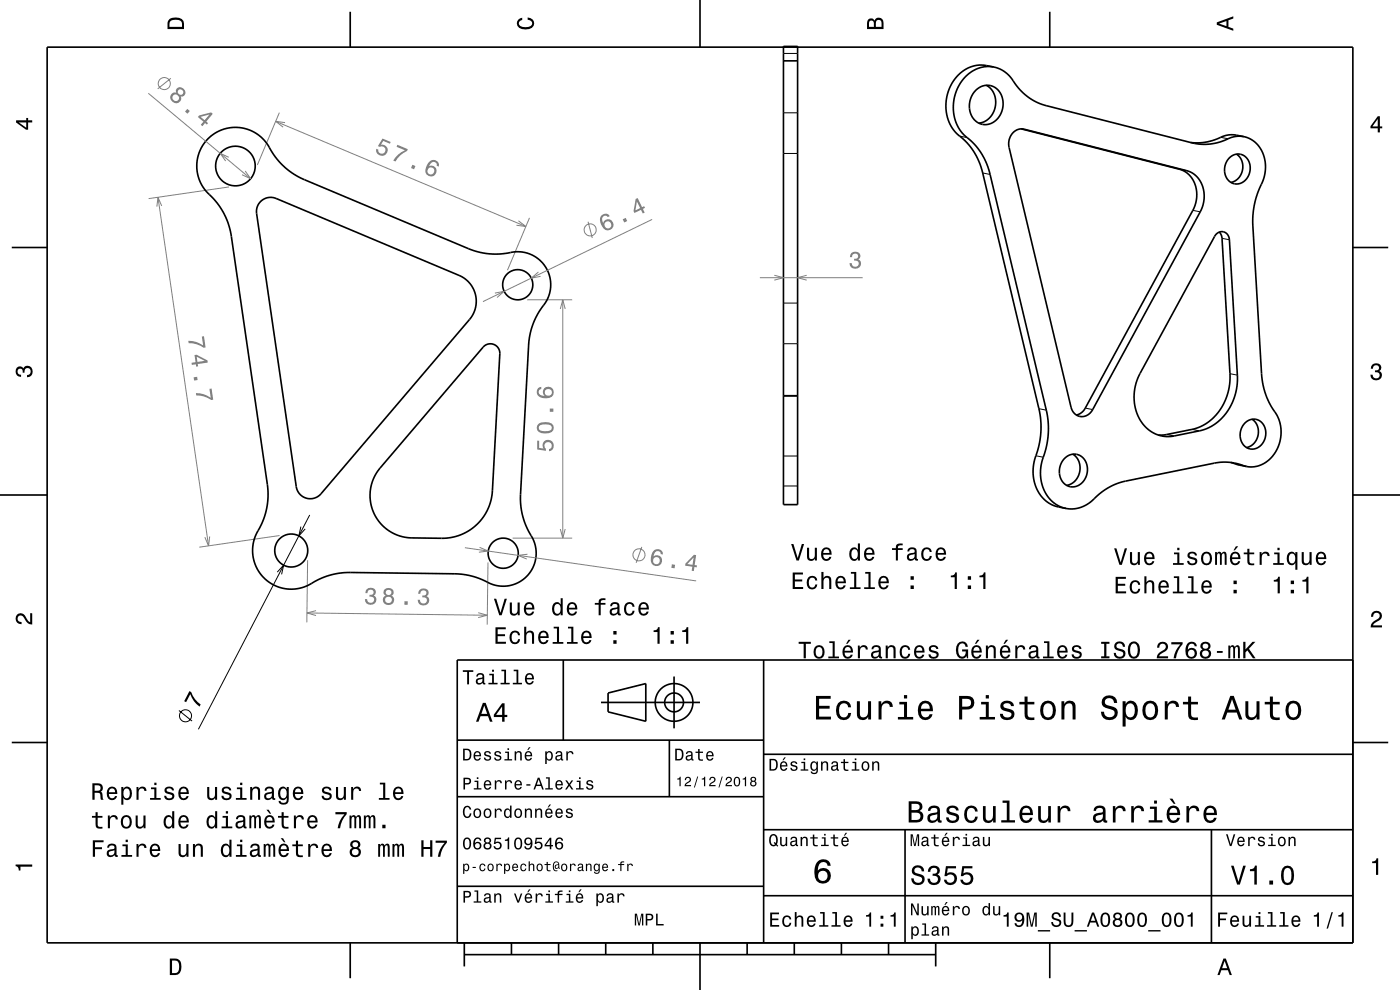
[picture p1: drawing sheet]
<svg xmlns="http://www.w3.org/2000/svg" width="297mm" height="210mm" viewBox="0 0 297 210" stroke-linecap="round" stroke-linejoin="round" font-family="sans-serif">
<path d="M48.6 39.7l-17.1 2.4M59.3 23.9l-4.7 11.1M112.3 46.2l-4.6 11.1M111.8 63.6h9.6M59.3 113.6l-17 2.5M65.3 118.8l-.2 13.2M103.5 119.3l-.1 13.2M108.7 114.1h12.7" fill="none" stroke="#808080" stroke-width=".21"/>
<g fill="none" stroke="#000" stroke-width=".21">
<path d="M166.2 11.3h3M166.2 32.6h3M166.2 23.9h3M203.6 28.9l1.6 .3M208.5 36.7l1.5 .3M217 27.4h.2M250.2 35.9l1.6 .3M259 29.1l1.5 .3M253.1 44.6l1.5 .3M259.2 50.6l1.6 .3M166.2 72.9h3M166.2 64.3h3"/>
<path d="M260.9 79.3l1.6 .3M166.2 96.7h3M166.2 84h3M219.8 96.7l1.5 .3M220.4 86.7l1.6 .3M230.2 86.6l1.6 .3M247.5 92.2l1.6 .3M252.9 91.1l1.5 .3M262.1 98.4l1.5 .3M63.8 111.7l-.4 2 1.3-1.5M65.7 109.2l-23.6 45.5M166.2 103.1h3"/>
<path d="M58.8 121.4l1.4-1.5-.5 1.9M38 150.7l2.7 2.3"/>
<circle cx="39.4" cy="151.8" r="1.28"/>
</g>
<g fill="none" stroke="#000" stroke-width=".35">
<path d="M10 10h277v190h-277zM74.3 2.5v7.5M148.5 0v10M166.2 9.8h3v97.2h-3zM166.2 12.9h3M207 19.1a3.3 3.3 0 0 1 3.7-.7 3.3 3.3 0 0 1 2.1 3.2 4.1 4.1 0 0 1-4.7 4.7 4.4 4.4 0 0 1-1.2-7zM209.2 18.1a4.4 4.4 0 0 1 1.9 4.5 4.4 4.4 0 0 1-3.5 3.5M210.8 14.2a7.6 7.6 0 0 0-8.3 6.3 8.6 8.6 0 0 0 3.6 9.5l1.3 1.3 1 1.5 .9 1.9 .6 1.8 12.1 50.5 .4 2.4v2.2l-.2 2.3-.6 2.1a8.8 8.8 0 0 0 2.4 11l1.2 .6 .9 .2M210.8 14.2a7.1 7.1 0 0 1 4.8 3.9l1.3 1.5 1.6 1.2 1.4 .9 1.8 .7 31.7 8 3 .2 1.4-.2 1.7-.5a6.6 6.6 0 0 1 4.4-.9M210.8 14.2l-1.6-.3a7.6 7.6 0 0 0-8.3 6.3 8.6 8.6 0 0 0 3.7 9.5l1.2 1.3 1 1.5 .9 1.7 .6 1.8 12.1 50.7 .4 2.4v2.2l-.3 2.5-.4 1.9a8.8 8.8 0 0 0 2.4 11l1.3 .6 2.3 .5M222.7 2.5v7.5M44.2 29.4a8.3 8.3 0 0 1 13.5 2.8l1.3 1.8 1.6 1.6 1.8 1.4 2 1 35.4 14.9 3.4 .9 2 .1 2-.1a7.3 7.3 0 0 1 8.7 3.2 7.3 7.3 0 0 1-1.2 8.5l-1.1 2-.7 1.6-.4 1.7-.3 2.2-1.8 32.6 .4 3.5 .6 1.9 .7 1.6a7.3 7.3 0 0 1-.4 9.7 7.2 7.2 0 0 1-9.2 .8l-2.6-.9-2.7-.5-23.2-.3-1.9 .2-1.8 .3-1.9 .6-1.8 .9a8.3 8.3 0 0 1-10.7-.9 8.3 8.3 0 0 1-.7-10.8l.8-1.8 .6-2.2 .2-2v-2.2l-7.7-53.4-.6-2.4-.8-2.1-1.3-2.1-1.5-1.7a8.3 8.3 0 0 1-.7-12.4z"/>
<path d="M214.9 28.1l.6-.4a2.3 2.3 0 0 1 1.7-.3l34.6 8.8a5.9 5.9 0 0 1 3 8.3l-23 42.4a2.4 2.4 0 0 1-2.5 1.5 2.4 2.4 0 0 1-2.1-2l-13.1-55.1v-1.7zM216.6 27.3l33.6 8.6a5.9 5.9 0 0 1 3.1 8.3l-23.1 42.4-.9 1-1 .4M260.7 33.6a2.59 2.59 0 0 1 3.1-.7 2.59 2.59 0 0 1 1.4 2.8 2.95 2.95 0 0 1-4 3 3.4 3.4 0 0 1-.5-5.1zM262.3 32.7a3.4 3.4 0 0 1 1.3 3.4 3.4 3.4 0 0 1-2.5 2.6M263.9 29l-1.6-.3a7.1 7.1 0 0 0-4.6 1l-2.6 .5h-2.5M263.9 29a6.6 6.6 0 0 1 4.3 8.4l-1.4 3.5-.6 1.9-.3 2.2-.1 2.5 1.9 32.5 .8 3.5 1.3 3a7.8 7.8 0 0 1-2.8 12.3l-1.3 .2h-1.3M2.5 52.5h7.5M55.3 42.7a2.99 2.99 0 0 1 3.3-.6l38.8 16.3a6 6 0 0 1 2.2 9.4l-31.5 36.9a3 3 0 0 1-3.1 1 3 3 0 0 1-2.2-2.5l-8.4-58a2.98 2.98 0 0 1 .9-2.5zM258.1 49.6a1.61 1.61 0 0 1 1.8-.3 1.61 1.61 0 0 1 .9 1.6l1.7 28.7a11.2 11.2 0 0 1-7.8 11.7l-5.6 1.2a7.2 7.2 0 0 1-8.3-6.3 10.5 10.5 0 0 1 1.1-7zM258.7 49.2l.4 .7 .1 .7 1.7 28.9a11.1 11.1 0 0 1-8 11.6l-5.7 1.1-1.5 .1M287 52.5h7.5M102.7 73.4a2.01 2.01 0 0 1 2.2-.3 2.01 2.01 0 0 1 1.1 1.9l-1.5 29.1a10.6 10.6 0 0 1-10.8 10.1l-6.3-.1a9 9 0 0 1-8.1-5.3 9 9 0 0 1 1.3-9.5z"/>
<path d="M166.2 83.9h3M225.8 97.3a2.83 2.83 0 0 1 3.3-.7 2.83 2.83 0 0 1 1.6 3 3.3 3.3 0 0 1-4.3 3.4 3.7 3.7 0 0 1-.6-5.7zM227.6 96.3a3.7 3.7 0 0 1 1.5 3.8 3.7 3.7 0 0 1-2.8 2.9M261.1 98.1l3.3 .9M264.2 89.6a2.58 2.58 0 0 1 3-.4 2.58 2.58 0 0 1 1.3 2.7 2.95 2.95 0 0 1-4 3.1 3.4 3.4 0 0 1-.3-5.4zM264.4 99l-3.3-.9-1.7-.1-1.8 .2-19.7 4.1-2.8 1.2-2.4 1.7a7 7 0 0 1-6.6 2.6M265.6 88.9a3.4 3.4 0 0 1 1.3 3.4 3.4 3.4 0 0 1-2.5 2.6M0 105h10M287 105h10M119.5 140v17M162 140v60M287 140h-190v60"/>
<path d="M2.5 157.5h7.5M97 157h65M127.5 149h21M129 147l8-2v8l-8-2zM142 157v12M143 143.5v11M287 157.5h7.5M97 169h65M162 176h125M162 160h125M192 176v24M257 176v24"/>
<path d="M97 188h65M162 190h125M74.3 200v7.5M98.5 202.5h100M98.5 200v5M108.5 200v2.5M118.5 200v2.5M128.5 200v2.5M138.5 200v2.5M148.5 200v10M158.5 200v2.5M168.5 200v2.5"/>
<path d="M178.5 200v2.5M188.5 200v2.5M198.5 200v5M222.7 200v7.5"/>
<circle cx="49.9" cy="35.2" r="4.2"/>
<circle cx="109.8" cy="60.4" r="3.2"/>
<circle cx="61.8" cy="116.8" r="3.5"/>
<circle cx="106.7" cy="117.3" r="3.2"/>
<circle cx="143" cy="149" r="2"/>
<circle cx="143" cy="149" r="4"/>
</g>
<g fill="#000">
<path d="M36 4a2.18 2.18 0 0 0-.5 2.2h3.5v-1.2a1.43 1.43 0 0 0-1.7-1.3zM36.3 4.4a2.15 2.15 0 0 1 2.2 .3l.1 1h-2.6v-1z" fill-rule="evenodd"/>
<path d="M109.9 4.2l.9-.4v.4a.7 .7 0 0 0-.7 .5 .7 .7 0 0 0 .3 .8 1.7 1.7 0 0 0 2.5-.5 .9 .9 0 0 0-1-.8v-.5a1.24 1.24 0 0 1 1.4 1.1 1.24 1.24 0 0 1-1 1.4 2.22 2.22 0 0 1-2.5-.7l-.2-.5z" fill-rule="evenodd"/>
<path d="M184.2 4.2l-.3 .7v1.3h3.5v-1.3a.98 .98 0 0 0-.7-1.1 .98 .98 0 0 0-1.2 .6 .84 .84 0 0 0-1.3-.2zM184.5 4.5a.54 .54 0 0 1 .6-.1 .54 .54 0 0 1 .3 .6v.7h-1zM185.9 4.4a.62 .62 0 0 1 .8-.1 .62 .62 0 0 1 .3 .6v.8h-1.2z" fill-rule="evenodd"/>
<path d="M258.1 4.7v.6l3.5 1.2v-.4l-1-.4v-1.4l1-.4v-.4zM258.6 5l1.6-.5v1z" fill-rule="evenodd"/>
<path d="M3.4 25.5v.5l2.1 1.5h.5v-1.5h.8v-.5h-.8v-.5h-.4v.5zM4 26h1.6v1.1z" fill-rule="evenodd"/>
<path d="M292.3 24.7l-1.6 2.1v.4h1.6v.9h.4v-.9h.5v-.4h-.5v-2.1zM292.3 25.2v1.6h-1.1z" fill-rule="evenodd"/>
<path d="M291.1 77.4a1.08 1.08 0 0 1 1.4-.2 1.08 1.08 0 0 1 .4 1.2l-.3 .3a1.06 1.06 0 0 1 .5 1.3 1.06 1.06 0 0 1-1.2 .7 1.1 1.1 0 0 1-1.2-1.2h.5a.71 .71 0 0 0 1 .8 .71 .71 0 0 0 .1-1.3h-.6v-.4a.61 .61 0 0 0 .8-.3 .61 .61 0 0 0-.2-.8 .61 .61 0 0 0-.9 .2l-.1 .5h-.5z" fill-rule="evenodd"/>
<path d="M3.6 78a.86 .86 0 0 1 1.4 .2 1.06 1.06 0 0 1 1.2-.6 1.06 1.06 0 0 1 .7 1.2 1.1 1.1 0 0 1-1.2 1.2v-.4a.71 .71 0 0 0 .8-1 .71 .71 0 0 0-1.3-.1v.6h-.4a.61 .61 0 0 0-.3-.8 .61 .61 0 0 0-.8 .2 .61 .61 0 0 0 .2 .8l.6 .2v.4a1.15 1.15 0 0 1-1.2-.6 1.15 1.15 0 0 1 .3-1.3z" fill-rule="evenodd"/>
<path d="M236.4 116.3l1.1 3.5h.5l1.1-3.5h-.5l-.9 3-.9-3zM239.7 117.1v1.8a.89 .89 0 0 0 .6 1 .89 .89 0 0 0 1.1-.5v.4h.4v-2.7h-.4v1.6a.65 .65 0 0 1-.4 .7 .65 .65 0 0 1-.8-.3v-2zM243 117.4a1.54 1.54 0 0 0 .8 2.5 1.06 1.06 0 0 0 1.1-.9h-.5l-.2 .4-.3 .1a.75 .75 0 0 1-.7-.9h1.7a1.17 1.17 0 0 0-.5-1.4 1.17 1.17 0 0 0-1.4 .2zM243.3 117.6a.66 .66 0 0 1 .8-.1 .66 .66 0 0 1 .4 .7h-1.3zM249.1 117.2v.4h.7v1.8h-1v.4h2.3v-.4h-.9v-2.2zM249.7 116.2v.5h.5v-.5zM252.2 117.2a.75 .75 0 0 0-.3 .9 .75 .75 0 0 0 .8 .5l.8 .3a.63 .63 0 0 1-.6 .7 .63 .63 0 0 1-.6-.6h-.5a1.07 1.07 0 0 0 1.2 .9 1.07 1.07 0 0 0 1-1.2l-.5-.4-1-.3a.54 .54 0 0 1 .4-.7 .54 .54 0 0 1 .6 .5h.4a1.03 1.03 0 0 0-.7-.8 1.03 1.03 0 0 0-1 .2zM255.1 117.4a1.53 1.53 0 0 0 .9 2.5 1.48 1.48 0 0 0 1.1-1.4 1.48 1.48 0 0 0-1.1-1.5l-.5 .1zM255.4 117.7a.67 .67 0 0 1 .7-.3 .67 .67 0 0 1 .5 .6 1.11 1.11 0 0 1-.6 1.5 1.17 1.17 0 0 1-.6-1.8zM257.8 117.1v2.7h.4v-1.8l.2-.6h.3l.1 .3v2.1h.4v-2.1l.4-.3 .2 .1v.4v1.9h.4v-1.9a.69 .69 0 0 0-.5-.9l-.6 .4-.1-.3-.4-.1-.4 .4v-.3zM262.2 115.9l-.5 .8h.3l.7-.8zM261.2 117.4a1.54 1.54 0 0 0 .8 2.5 1.06 1.06 0 0 0 1.1-.9h-.4l-.3 .4-.3 .1a.76 .76 0 0 1-.7-.9h1.7a1.17 1.17 0 0 0-.4-1.4 1.17 1.17 0 0 0-1.5 .2zM261.6 117.6a.66 .66 0 0 1 .8-.1 .66 .66 0 0 1 .3 .7h-1.3zM264.6 116.4v.8h-.8v.4h.8v1.8a1.05 1.05 0 0 0 1.5 .5v-.4l-.9-.1-.1-.5v-1.3h1v-.4h-1v-.8zM267.2 117.1v2.7h.5v-1.5a.66 .66 0 0 1 .3-.8 .66 .66 0 0 1 .9 .2v.3h.4a.89 .89 0 0 0-.7-1 .89 .89 0 0 0-1 .6v-.5zM270.3 117.2v.4h.7v1.8h-.9v.4h2.3v-.4h-1v-2.2zM271 116.2v.5h.5v-.5zM273.3 117.4a1.57 1.57 0 0 0 .7 2.5l.5-.1 .3-.4v1.5h.4v-3.8h-.4v.4l-.2-.2a.87 .87 0 0 0-1.3 .1zM273.6 117.7a.62 .62 0 0 1 .7-.3 .62 .62 0 0 1 .4 .6 1.11 1.11 0 0 1-.6 1.5 1.19 1.19 0 0 1-.5-1.8zM276.1 117.1v1.8a.89 .89 0 0 0 .7 1 .89 .89 0 0 0 1-.5v.4h.4v-2.7h-.4v1.6a.64 .64 0 0 1-.4 .7 .64 .64 0 0 1-.8-.3v-2zM279.4 117.4a1.54 1.54 0 0 0 .8 2.5 1.05 1.05 0 0 0 1.1-.9h-.4l-.2 .4-.4 .1a.75 .75 0 0 1-.7-.9h1.8a1.16 1.16 0 0 0-.5-1.4 1.16 1.16 0 0 0-1.5 .2zM279.8 117.6a.66 .66 0 0 1 .8-.1 .66 .66 0 0 1 .3 .7h-1.3z" fill-rule="evenodd"/>
<path d="M3.6 130.4a1.22 1.22 0 0 1 2 .7l.4 .6 .4 .3v-1.9h.4v2.4a1.8 1.8 0 0 1-1.7-1.4 .71 .71 0 0 0-.9-.5 .71 .71 0 0 0-.5 .8 .71 .71 0 0 0 .9 .5v.5a1.18 1.18 0 0 1-1.2-.7 1.18 1.18 0 0 1 .2-1.3z" fill-rule="evenodd"/>
<path d="M105.1 133.1v3.5h2.2v-.5h-1.7v-1.1h1.5v-.5h-1.5v-1h1.7v-.4zM108.4 134.1a1.53 1.53 0 0 0 .8 2.6 1.05 1.05 0 0 0 1.1-1.1h-.4a.67 .67 0 0 1-.6 .7 .67 .67 0 0 1-.7-.6 1.12 1.12 0 0 1 .6-1.6 .6 .6 0 0 1 .7 .7h.4a1.09 1.09 0 0 0-.7-1 1.09 1.09 0 0 0-1.2 .3zM111.2 132.9v3.7h.4v-1.6a.63 .63 0 0 1 .4-.8 .63 .63 0 0 1 .8 .4l.1 2h.4v-1.8a.88 .88 0 0 0-.6-1 .88 .88 0 0 0-1.1 .4v-1.3zM114.5 134.1a1.54 1.54 0 0 0 .8 2.6 1.05 1.05 0 0 0 1.1-.9h-.5l-.2 .3-.4 .2a.75 .75 0 0 1-.7-1h1.8a1.16 1.16 0 0 0-.5-1.3 1.16 1.16 0 0 0-1.4 .1zM114.8 134.4a.66 .66 0 0 1 .8-.2 .66 .66 0 0 1 .3 .8h-1.3zM117.5 132.9v.4h.7v2.9h-1v.4h2.3v-.4h-.9v-3.3zM120.5 132.9v.4h.7v2.9h-.9v.4h2.2v-.4h-.9v-3.3zM123.6 134.1a1.54 1.54 0 0 0 .8 2.6 1.06 1.06 0 0 0 1.1-.9h-.5l-.2 .3-.4 .2a.75 .75 0 0 1-.7-1h1.8a1.17 1.17 0 0 0-.5-1.3 1.17 1.17 0 0 0-1.4 .1zM123.9 134.4a.66 .66 0 0 1 .8-.2 .66 .66 0 0 1 .3 .8h-1.3zM130.1 135.8v.8h.7v-.8zM130.1 133.9v.7h.7v-.7z" fill-rule="evenodd"/>
<path d="M104.8 127l1.1 3.5h.5l1.1-3.5h-.4l-.9 3-.9-3zM108.1 127.8v1.8a.89 .89 0 0 0 .7 1 .89 .89 0 0 0 1-.5v.4h.5v-2.7h-.5v1.6a.64 .64 0 0 1-.4 .7 .64 .64 0 0 1-.8-.3v-2zM111.4 128.1a1.54 1.54 0 0 0 .8 2.5 1.06 1.06 0 0 0 1.1-.9h-.4l-.2 .4-.4 .1a.76 .76 0 0 1-.7-.9h1.8a1.17 1.17 0 0 0-.5-1.4 1.17 1.17 0 0 0-1.5 .2zM111.8 128.3a.66 .66 0 0 1 .8-.1 .66 .66 0 0 1 .3 .7h-1.3zM117.4 128.1a1.58 1.58 0 0 0 .8 2.5l.4-.1 .3-.4v.4h.5v-3.6h-.5v1.3a.89 .89 0 0 0-1.5-.1zM117.7 128.4a.62 .62 0 0 1 .7-.3 .62 .62 0 0 1 .5 .6 1.11 1.11 0 0 1-.7 1.5 1.19 1.19 0 0 1-.5-1.8zM120.5 128.1a1.54 1.54 0 0 0 .8 2.5 1.06 1.06 0 0 0 1.1-.9h-.4l-.2 .4-.4 .1a.75 .75 0 0 1-.7-.9h1.8a1.16 1.16 0 0 0-.5-1.4 1.16 1.16 0 0 0-1.5 .2zM120.9 128.3a.66 .66 0 0 1 .8-.1 .66 .66 0 0 1 .3 .7h-1.3zM126.2 127.9v.4h.8v2.2h.4v-2.2h1v-.4h-1l.1-.4 .3-.2h.6v-.4a1.03 1.03 0 0 0-1.4 .7v.3zM129.7 127.9l-.3 .7h.4a.55 .55 0 0 1 .7-.5 .55 .55 0 0 1 .4 .7l-.2 .1a1 1 0 0 0-1.1 .2 1 1 0 0 0-.2 1 .94 .94 0 0 0 1.6 .1l.1 .3h.6v-.3l-.3-.1v-.2v-1.4a1.02 1.02 0 0 0-.7-.8 1.02 1.02 0 0 0-1 .2zM129.9 129.5l1.1-.4a.77 .77 0 0 1-.2 .9 .77 .77 0 0 1-.9 .1l-.1-.3zM132.7 128.1a1.53 1.53 0 0 0 .8 2.5 1.05 1.05 0 0 0 1.1-1.1h-.4a.67 .67 0 0 1-.6 .7 .67 .67 0 0 1-.7-.6 1.12 1.12 0 0 1 .6-1.5 .59 .59 0 0 1 .7 .6h.4a1.09 1.09 0 0 0-.7-1 1.09 1.09 0 0 0-1.2 .4zM135.7 128.1a1.54 1.54 0 0 0 .8 2.5 1.06 1.06 0 0 0 1.1-.9h-.4l-.3 .4-.3 .1a.76 .76 0 0 1-.7-.9h1.8a1.16 1.16 0 0 0-.5-1.4 1.16 1.16 0 0 0-1.5 .2zM136.1 128.3a.66 .66 0 0 1 .8-.1 .66 .66 0 0 1 .3 .7h-1.3z" fill-rule="evenodd"/>
<path d="M138.7 133.7v.4h.8v2.5h.4v-3.6h-.3a.77 .77 0 0 1-.9 .7zM142.3 135.8v.8h.7v-.8zM142.3 133.9v.7h.7v-.7zM144.7 133.7v.4h.8v2.5h.5v-3.6h-.3a.77 .77 0 0 1-1 .7z" fill-rule="evenodd"/>
<path d="M236.7 122.4v3.5h2.2v-.5h-1.8v-1.1h1.6v-.5h-1.6v-1h1.8v-.4zM240 123.4a1.53 1.53 0 0 0 .8 2.6 1.06 1.06 0 0 0 1.1-1.1h-.4a.67 .67 0 0 1-.7 .7 .67 .67 0 0 1-.7-.6 1.12 1.12 0 0 1 .7-1.6 .6 .6 0 0 1 .7 .7h.4a1.09 1.09 0 0 0-.8-1 1.09 1.09 0 0 0-1.1 .3zM242.8 122.2v3.7h.4v-1.6a.63 .63 0 0 1 .4-.8 .63 .63 0 0 1 .8 .4v2h.5v-1.8a.88 .88 0 0 0-.6-1 .88 .88 0 0 0-1.1 .4v-1.3zM246 123.4a1.54 1.54 0 0 0 .8 2.6 1.06 1.06 0 0 0 1.1-.9h-.4l-.2 .3-.4 .2a.76 .76 0 0 1-.7-1h1.8a1.17 1.17 0 0 0-.5-1.3 1.17 1.17 0 0 0-1.5 .1zM246.4 123.7a.66 .66 0 0 1 .8-.2 .66 .66 0 0 1 .3 .8h-1.3zM249 122.2v.4h.7v2.9h-.9v.4h2.3v-.4h-.9v-3.3zM252.1 122.2v.4h.7v2.9h-1v.4h2.3v-.4h-.9v-3.3zM255.1 123.4a1.54 1.54 0 0 0 .8 2.6 1.06 1.06 0 0 0 1.1-.9h-.4l-.2 .3-.4 .2a.76 .76 0 0 1-.7-1h1.8a1.16 1.16 0 0 0-.5-1.3 1.16 1.16 0 0 0-1.5 .1zM255.5 123.7a.66 .66 0 0 1 .8-.2 .66 .66 0 0 1 .3 .8h-1.3zM261.7 125.1v.8h.7v-.8zM261.7 123.2v.7h.7v-.7z" fill-rule="evenodd"/>
<path d="M270.2 123v.4h.8v2.5h.5v-3.6h-.3a.77 .77 0 0 1-1 .7zM273.8 125.1v.8h.7v-.8zM273.8 123.2v.7h.7v-.7zM276.3 123v.4h.8v2.5h.5v-3.6h-.4a.77 .77 0 0 1-.9 .7z" fill-rule="evenodd"/>
<path d="M291.2 129.9a1.18 1.18 0 0 1 1.9 .3 1.18 1.18 0 0 1-1 1.7l-.5 .3-.3 .5h1.9v.4h-2.4a1.8 1.8 0 0 1 1.4-1.8 .71 .71 0 0 0 .5-.8 .71 .71 0 0 0-.9-.5 .71 .71 0 0 0-.5 .8h-.4z" fill-rule="evenodd"/>
<path d="M40.2 146.6l.4 .2a5.3 5.3 0 0 0 2 2.6l-.3 .5a5.2 5.2 0 0 1-1.9-2.7l-.9 1.7-.4-.2z" fill-rule="evenodd"/>
<path d="M98.2 158.8v2.5h.9a1.37 1.37 0 0 0 .7-2.2 1.56 1.56 0 0 0-1.6-.3zM98.6 159.1a.98 .98 0 0 1 1.1 .7 .98 .98 0 0 1-.6 1.2h-.5zM100.7 159.6a1.04 1.04 0 0 0-.2 1.2 1.04 1.04 0 0 0 1 .5l.5-.5h-.3l-.4 .3a.54 .54 0 0 1-.5-.7h1.3a.83 .83 0 0 0-.4-.9 .83 .83 0 0 0-1 .1zM100.9 159.7l.2-.1a.47 .47 0 0 1 .5 .1 .47 .47 0 0 1 .1 .5h-.9zM102.9 159.5l-.2 .1a.69 .69 0 0 0 .9 .9l.2 .1a.43 .43 0 0 1-.4 .5 .43 .43 0 0 1-.4-.4h-.3a.74 .74 0 0 0 .9 .7 .74 .74 0 0 0 .5-1l-1-.4a.38 .38 0 0 1 .3-.5 .38 .38 0 0 1 .4 .4h.3a.78 .78 0 0 0-1.2-.4zM105.1 159.5l-.2 .1a.69 .69 0 0 0 .9 .9l.2 .1a.43 .43 0 0 1-.4 .5 .43 .43 0 0 1-.5-.4h-.3a.74 .74 0 0 0 .9 .7 .74 .74 0 0 0 .5-1l-.9-.4a.38 .38 0 0 1 .3-.5 .38 .38 0 0 1 .4 .4h.3a.77 .77 0 0 0-1.2-.4zM107.2 159.4v.3h.5v1.3h-.7v.3h1.6v-.3h-.6v-1.6zM107.7 158.7v.4h.3v-.4zM109.2 159.4v1.9h.3v-1.1a.45 .45 0 0 1 .4-.6 .45 .45 0 0 1 .5 .5v1.2h.3v-1.3a.63 .63 0 0 0-.5-.7 .63 .63 0 0 0-.7 .4v-.3zM112.2 158.5l-.4 .6h.3l.5-.6zM111.5 159.6a1.04 1.04 0 0 0-.2 1.2 1.04 1.04 0 0 0 1.1 .5l.5-.5h-.3l-.5 .3a.54 .54 0 0 1-.5-.7h1.3a.83 .83 0 0 0-.4-.9 .83 .83 0 0 0-1 .1zM111.8 159.7l.1-.1a.48 .48 0 0 1 .5 .1 .48 .48 0 0 1 .2 .5h-1zM115.7 159.4v2.7h.3v-1.1a.66 .66 0 0 0 .7 .4 .66 .66 0 0 0 .5-.6 .91 .91 0 0 0 0-1.1 .91 .91 0 0 0-1-.3l-.2 .3v-.3zM116.1 159.8a.45 .45 0 0 1 .5-.2 .45 .45 0 0 1 .3 .4 .65 .65 0 0 1 .1 .8 .65 .65 0 0 1-.7 .2 .98 .98 0 0 1-.2-1.2zM118.1 159.5l-.2 .4h.3a.39 .39 0 0 1 .4-.3 .39 .39 0 0 1 .3 .5h-.1a.65 .65 0 0 0-1 .4 .65 .65 0 0 0 .6 .9l.6-.3 .1 .2h.4v-.2l-.2-.1v-1.1a.72 .72 0 0 0-.5-.6 .72 .72 0 0 0-.7 .2zM118.2 160.6l.8-.3a.55 .55 0 0 1-.2 .7 .55 .55 0 0 1-.6 0zM120.1 159.4v1.9h.4v-1.1a.47 .47 0 0 1 .2-.6 .47 .47 0 0 1 .6 .2v.2h.4a.64 .64 0 0 0-.5-.7 .64 .64 0 0 0-.8 .4v-.3z" fill-rule="evenodd"/>
<path d="M98.2 142.2v.3h.9v2.7h.4v-2.7h.9v-.3zM101.3 143l-.3 .5h.4a.47 .47 0 0 1 .5-.4 .47 .47 0 0 1 .4 .6l-.2 .1a.84 .84 0 0 0-1 .2 .84 .84 0 0 0 0 1.1 .9 .9 0 0 0 1.3-.2l.1 .2 .5 .1v-.3l-.3-.1v-1.3a.87 .87 0 0 0-1.4-.5zM101.4 144.3l.9-.3a.66 .66 0 0 1-.1 .7 .66 .66 0 0 1-.8 .1zM103.8 142.9v.3h.6v1.6h-.8v.4h2v-.4h-.8v-1.9zM104.4 142.1v.4h.4v-.4zM106.4 142.1v.3h.6v2.4h-.8v.4h1.9v-.4h-.7v-2.7zM109 142.1v.3h.6v2.4h-.8v.4h1.9v-.4h-.7v-2.7zM111.6 143.1a1.32 1.32 0 0 0 .7 2.1 .9 .9 0 0 0 .9-.7h-.3l-.2 .3-.4 .1a.65 .65 0 0 1-.6-.8h1.6a1 1 0 0 0-.4-1.2 1 1 0 0 0-1.3 .2zM111.9 143.3a.57 .57 0 0 1 .7-.1 .57 .57 0 0 1 .3 .6h-1.2z" fill-rule="evenodd"/>
<path d="M102.4 149.1l-1.4 4h.5l.4-1.2h1.6l.4 1.2h.6l-1.5-4zM102.7 149.7l.7 1.7h-1.3zM106.5 149.2l-1.7 2.4v.5h1.7v1h.5v-1h.6v-.5h-.6v-2.4zM106.5 149.9v1.7h-1.3z" fill-rule="evenodd"/>
<path d="M143.2 158.8v2.5h.9a1.37 1.37 0 0 0 .7-2.2 1.56 1.56 0 0 0-1.6-.3zM143.6 159.1a.98 .98 0 0 1 1.1 .7 .98 .98 0 0 1-.6 1.2h-.5zM145.7 159.5l-.2 .4h.3a.39 .39 0 0 1 .5-.3 .39 .39 0 0 1 .3 .5h-.2a.65 .65 0 0 0-.9 .4 .65 .65 0 0 0 .5 .9l.7-.3v.2h.4v-.2l-.1-.1-.1-1.1a.73 .73 0 0 0-.4-.6 .73 .73 0 0 0-.8 .2zM145.8 160.6l.8-.3a.55 .55 0 0 1-.1 .7 .55 .55 0 0 1-.7 0zM148.1 158.9v.5h-.5v.3h.5v1.3a.75 .75 0 0 0 1 .4v-.3a.48 .48 0 0 1-.7-.3v-1.1h.7v-.3h-.7v-.5zM150 159.6a1.04 1.04 0 0 0-.2 1.2 1.04 1.04 0 0 0 1.1 .5l.5-.5h-.4l-.4 .3a.54 .54 0 0 1-.5-.7h1.3a.83 .83 0 0 0-.4-.9 .83 .83 0 0 0-1 .1zM150.3 159.7l.1-.1a.48 .48 0 0 1 .5 .1 .48 .48 0 0 1 .2 .5h-1z" fill-rule="evenodd"/>
<path d="M173.1 147.6v5h3.2v-.6h-2.5v-1.7h2.2v-.6h-2.2v-1.5h2.4v-.6zM177.8 149.2a2.59 2.59 0 0 0 .5 3.4 1.58 1.58 0 0 0 2.3-1.4h-.6a.95 .95 0 0 1-.9 1 .95 .95 0 0 1-1-.9 1.59 1.59 0 0 1 .9-2.1 .85 .85 0 0 1 .9 .8h.7a1.56 1.56 0 0 0-1.1-1.3 1.56 1.56 0 0 0-1.7 .5zM181.8 148.8v2.5a1.27 1.27 0 0 0 .9 1.4 1.27 1.27 0 0 0 1.5-.7v.6h.6v-3.8h-.6v2.2a.92 .92 0 0 1-.6 1.1 .92 .92 0 0 1-1.2-.4v-2.9zM186.4 148.8v3.8h.6v-2.2a.95 .95 0 0 1 .5-1.1 .95 .95 0 0 1 1.2 .3l.1 .4h.6a1.28 1.28 0 0 0-1-1.4 1.28 1.28 0 0 0-1.4 .8v-.6zM190.8 148.9v.5h1v2.7h-1.3v.5h3.2v-.5h-1.3v-3.2zM191.8 147.4v.8h.6v-.8zM195.1 149.2a2.62 2.62 0 0 0 .5 3.4 1.57 1.57 0 0 0 2.2-1.1h-.6l-.3 .5-.5 .2a1.08 1.08 0 0 1-1-1.3h2.5a1.66 1.66 0 0 0-.7-2 1.66 1.66 0 0 0-2.1 .3zM195.6 149.5a.94 .94 0 0 1 1.2-.2 .94 .94 0 0 1 .5 1h-1.9zM203.5 147.6v5h.6v-2.1h.8a1.47 1.47 0 0 0 1.8-1.2 1.47 1.47 0 0 0-1.5-1.7zM204.1 148.2a1.6 1.6 0 0 1 1.8 .5 .86 .86 0 0 1 0 .9 .86 .86 0 0 1-.9 .3h-.9zM208.1 148.9v.5h1v2.7h-1.3v.5h3.3v-.5h-1.3v-3.2zM209.1 147.4v.8h.7v-.8zM212.6 148.9a1.08 1.08 0 0 0-.3 1.2 1.08 1.08 0 0 0 1 .7l1.1 .4a.57 .57 0 0 1 .2 .6 .57 .57 0 0 1-.5 .4 .96 .96 0 0 1-1.4-.8h-.6a1.6 1.6 0 0 0 1.3 1.4 1.6 1.6 0 0 0 1.7-.8 1.13 1.13 0 0 0-1-1.6l-1.1-.3-.2-.4a.87 .87 0 0 1 .9-.5 .87 .87 0 0 1 .8 .6h.6a1.41 1.41 0 0 0-2.1-1.1zM217.4 147.8v1.1h-1.1v.5h1.1v2.6l.2 .4 .4 .3h1.4v-.5a.97 .97 0 0 1-1.4-.5v-2.3h1.4v-.5h-1.4v-1.1zM221.1 149.2a2.56 2.56 0 0 0 .5 3.4 1.72 1.72 0 0 0 1.8-.2 1.72 1.72 0 0 0 .6-1.7 1.7 1.7 0 0 0-.9-1.9 1.7 1.7 0 0 0-2 .4zM221.6 149.6a.96 .96 0 0 1 1-.4 .96 .96 0 0 1 .7 .8 1.59 1.59 0 0 1-1 2.2 1.19 1.19 0 0 1-1-1.5zM225.2 148.8v3.8h.6v-2.2a.97 .97 0 0 1 .5-1.1 .97 .97 0 0 1 1.1 .2l.1 .7v2.4h.7v-2.5a1.27 1.27 0 0 0-.9-1.4 1.27 1.27 0 0 0-1.5 .6v-.5zM234.1 147.9a1.38 1.38 0 0 0-.3 1.5 1.38 1.38 0 0 0 1.3 .9 1.25 1.25 0 0 1 1.4 .9 1.15 1.15 0 0 1-1.3 .9 1.15 1.15 0 0 1-1-1.1h-.7a1.8 1.8 0 0 0 1.7 1.8 1.8 1.8 0 0 0 1.9-1.6 1.46 1.46 0 0 0-1.5-1.4l-.6-.2a.83 .83 0 0 1-.5-1.1 .83 .83 0 0 1 1.2-.3l.5 .5 .1 .4h.7a1.67 1.67 0 0 0-1-1.6 1.67 1.67 0 0 0-1.9 .4zM238.2 148.8v5.3h.6v-2.1a1.32 1.32 0 0 0 1.4 .7 1.32 1.32 0 0 0 1.1-1.1 2.43 2.43 0 0 0-.8-2.8 1.21 1.21 0 0 0-1.7 .5v-.5zM239.1 149.6a.9 .9 0 0 1 .9-.4 .9 .9 0 0 1 .7 .8 1.61 1.61 0 0 1-.9 2.2 1.18 1.18 0 0 1-1-1.5zM242.8 149.2a2.56 2.56 0 0 0 .5 3.4 1.72 1.72 0 0 0 1.8-.2 1.72 1.72 0 0 0 .6-1.7 1.7 1.7 0 0 0-.9-1.9 1.7 1.7 0 0 0-2 .4zM243.3 149.6a.96 .96 0 0 1 1-.4 .96 .96 0 0 1 .7 .8 1.59 1.59 0 0 1-1 2.2 1.19 1.19 0 0 1-1-1.5zM247.1 148.8v3.8h.6v-2.2a.95 .95 0 0 1 .5-1.1 .95 .95 0 0 1 1.2 .3l.1 .4h.6a1.28 1.28 0 0 0-1-1.4 1.28 1.28 0 0 0-1.4 .8v-.6zM252 147.8v1.1h-1v.5h1l.1 2.6 .2 .4 .4 .3h1.4v-.5a.97 .97 0 0 1-1.4-.5v-2.3h1.4v-.5h-1.4v-1.1zM261 147.6l-1.8 5h.6l.6-1.4h2l.5 1.4h.7l-1.9-5zM261.4 148.3l.7 2.2h-1.5zM264.2 148.8v2.5a1.27 1.27 0 0 0 .9 1.4 1.27 1.27 0 0 0 1.5-.7v.6h.6v-3.8h-.6v2.2a.92 .92 0 0 1-.6 1.1 .92 .92 0 0 1-1.1-.4l-.1-2.9zM269.4 147.8v1.1h-1.1v.5h1.1v2.6l.2 .4 .4 .3 .7 .1 .8-.1v-.5a.97 .97 0 0 1-1.4-.5l-.1-2.3h1.5v-.5h-1.5v-1.1zM273.1 149.2a2.56 2.56 0 0 0 .6 3.4 1.72 1.72 0 0 0 1.8-.2 1.72 1.72 0 0 0 .6-1.7 1.7 1.7 0 0 0-.9-1.9 1.7 1.7 0 0 0-2.1 .4zM273.6 149.6a.96 .96 0 0 1 1-.4 .96 .96 0 0 1 .7 .8 1.59 1.59 0 0 1-.9 2.2 1.19 1.19 0 0 1-1.1-1.5z" fill-rule="evenodd"/>
<path d="M98.4 178a1.44 1.44 0 0 0 .7 2.2 1.45 1.45 0 0 0 .6-2.2 .79 .79 0 0 0-1.3 0zM98.8 178h.5a1.69 1.69 0 0 1 0 1.9h-.5a1.71 1.71 0 0 1 0-1.9zM100.8 177.8a1.72 1.72 0 0 0 .1 2.3 .83 .83 0 0 0 1.1-.2 .83 .83 0 0 0-.1-1.1 .83 .83 0 0 0-1.2 0 .74 .74 0 0 1 .6-.9l.3 .1 .2 .3h.3a.8 .8 0 0 0-.5-.6 .8 .8 0 0 0-.8 .1zM100.7 179.4a.55 .55 0 0 1 1.1 0 .55 .55 0 0 1-1.1 0zM102.9 177.8l-.2 .2a.57 .57 0 0 0 .3 .8 .78 .78 0 0 0-.2 1.2 .78 .78 0 0 0 1.2 0 .78 .78 0 0 0-.1-1.2 .68 .68 0 0 0 .2-1 .68 .68 0 0 0-1-.1zM102.9 179.5a.51 .51 0 0 1 1 0 .51 .51 0 0 1-1 0zM103 178.3a.42 .42 0 0 1 .8 0 .42 .42 0 0 1-.8 0zM105 177.7l-.2 1.3h.3a.57 .57 0 0 1 .8-.1 .57 .57 0 0 1 0 .9 .57 .57 0 0 1-.9-.3h-.3a.86 .86 0 0 0 1.1 .8 .86 .86 0 0 0 .6-1.2 .86 .86 0 0 0-1.3-.4l.1-.7h1.1v-.3zM107.1 178.1v.3h.6v1.8h.3v-2.6h-.2a.55 .55 0 0 1-.7 .5zM109.3 178a1.44 1.44 0 0 0 .6 2.2 1.45 1.45 0 0 0 .7-2.2 .79 .79 0 0 0-1.3 0zM109.7 178h.5a1.69 1.69 0 0 1 0 1.9h-.5a1.69 1.69 0 0 1 0-1.9zM111.4 177.9a.82 .82 0 0 0 0 1.2 .82 .82 0 0 0 1.2-.1 .73 .73 0 0 1-.6 .9l-.3-.1-.1-.3h-.4a.88 .88 0 0 0 1.1 .7 .88 .88 0 0 0 .6-1.1 1.01 1.01 0 0 0-.2-1.2 1.01 1.01 0 0 0-1.3 0zM111.6 178.5a.53 .53 0 0 1 1 0 .53 .53 0 0 1-1 0zM113.6 177.7l-.2 1.3h.3a.57 .57 0 0 1 .9-.1 .57 .57 0 0 1 0 .9 .57 .57 0 0 1-.9-.3h-.3a.86 .86 0 0 0 1 .7 .86 .86 0 0 0 .6-1.1 .86 .86 0 0 0-1.2-.4l.1-.7h1.1v-.3zM116.6 177.7l-1.1 1.5v.3h1.1v.7h.4v-.7h.3v-.3h-.3v-1.5zM116.6 178.1v1.1h-.8zM118.1 177.8a1.71 1.71 0 0 0 .1 2.3 .83 .83 0 0 0 1.1-.2 .83 .83 0 0 0-.1-1.1 .83 .83 0 0 0-1.1 0 .74 .74 0 0 1 .6-.9l.3 .1 .1 .3h.4a.79 .79 0 0 0-.6-.6 .79 .79 0 0 0-.8 .1zM118.1 179.4a.53 .53 0 0 1 1 0 .53 .53 0 0 1-1 0z" fill-rule="evenodd"/>
<path d="M98.3 165v2.5h.4v-1.1a.96 .96 0 0 0 1.2-.7 .66 .66 0 0 0-.7-.7zM98.7 165.3h.4a.43 .43 0 0 1 .5 .4 .43 .43 0 0 1-.5 .4h-.4zM100.7 165.6v.3h.5v1.3h-.7v.3h1.6v-.3h-.6v-1.6zM101.2 164.9v.3h.3v-.3zM102.8 165.7a1.04 1.04 0 0 0-.1 1.2 1.04 1.04 0 0 0 1 .6l.5-.6h-.3l-.5 .4a.54 .54 0 0 1-.4-.7h1.2a.83 .83 0 0 0-.3-1 .83 .83 0 0 0-1.1 .1zM103.1 165.9l.1-.1a.47 .47 0 0 1 .5 .1 .47 .47 0 0 1 .2 .4h-.9zM105 165.5v2h.3v-1.1a.47 .47 0 0 1 .2-.6 .47 .47 0 0 1 .6 .2l.1 .1h.3a.64 .64 0 0 0-.5-.6 .64 .64 0 0 0-.7 .4v-.4zM107.1 165.5v2h.3v-1.1a.47 .47 0 0 1 .3-.6 .47 .47 0 0 1 .6 .2v.1h.3a.64 .64 0 0 0-.4-.6 .64 .64 0 0 0-.8 .4v-.4zM109.3 165.7a1.04 1.04 0 0 0-.1 1.2 1.04 1.04 0 0 0 1 .6l.5-.6h-.3l-.4 .4a.54 .54 0 0 1-.5-.7h1.2a.83 .83 0 0 0-.3-1 .83 .83 0 0 0-1.1 .1zM109.6 165.9l.1-.1a.47 .47 0 0 1 .5 .1 .47 .47 0 0 1 .2 .4h-.9zM111.7 166.4v.2h.8v-.2zM114.1 165l-.9 2.5h.3l.3-.8h1l.2 .8h.4l-1-2.5zM114.3 165.3l.3 1.1h-.7zM115.8 164.9v.2h.5v2.1h-.6v.3h1.6v-.3h-.7v-2.3zM118 165.7a1.04 1.04 0 0 0-.2 1.2 1.04 1.04 0 0 0 1.1 .6l.5-.6h-.3l-.5 .4a.54 .54 0 0 1-.5-.7h1.3a.83 .83 0 0 0-.3-1 .83 .83 0 0 0-1.1 .1zM118.3 165.9l.1-.1a.47 .47 0 0 1 .5 .1 .47 .47 0 0 1 .2 .4h-1zM119.9 165.5l.7 1-.7 1h.4l.5-.8 .5 .8h.3l-.6-1 .6-1h-.4l-.4 .7-.5-.7zM122.3 165.6v.3h.5v1.3h-.6v.3h1.6v-.3h-.6v-1.6zM122.8 164.9v.3h.4v-.3zM124.6 165.6l-.2 .2a.68 .68 0 0 0 .9 .9l.2 .1a.43 .43 0 0 1-.4 .5 .43 .43 0 0 1-.5-.4h-.3a.74 .74 0 0 0 1 .7 .74 .74 0 0 0 .4-1.1l-.9-.3a.38 .38 0 0 1 .3-.5 .38 .38 0 0 1 .4 .4l.3-.1a.78 .78 0 0 0-1.2-.4z" fill-rule="evenodd"/>
<path d="M98.4 171.2a1.45 1.45 0 0 0 .7 2.3 .94 .94 0 0 0 .9-1h-.3a.59 .59 0 0 1-.8 .7 1.31 1.31 0 0 1 .2-2l.3 .1 .2 .4h.4a.85 .85 0 0 0-.6-.8 .85 .85 0 0 0-1 .3zM100.6 171.7a1.04 1.04 0 0 0-.1 1.3 1.04 1.04 0 0 0 1.1 .5 1.04 1.04 0 0 0 .5-1.3 1.04 1.04 0 0 0-1.2-.7zM100.9 171.9a.48 .48 0 0 1 .5-.1 .48 .48 0 0 1 .3 .4 .66 .66 0 0 1 0 .7 .66 .66 0 0 1-.7 .3 .98 .98 0 0 1-.1-1.3zM102.8 171.7a1.04 1.04 0 0 0-.2 1.3 1.04 1.04 0 0 0 1.2 .5 1.04 1.04 0 0 0 .5-1.3 1.04 1.04 0 0 0-1.2-.7zM103 171.9a.48 .48 0 0 1 .5-.1 .48 .48 0 0 1 .4 .4 .66 .66 0 0 1 0 .7 .66 .66 0 0 1-.7 .3 .97 .97 0 0 1-.2-1.3zM105 171.5v2h.3v-1.1a.47 .47 0 0 1 .2-.6 .47 .47 0 0 1 .6 .2l.1 .1h.3a.64 .64 0 0 0-.5-.6 .64 .64 0 0 0-.7 .4v-.4zM107.1 171.7a1.06 1.06 0 0 0-.2 1.2 1.06 1.06 0 0 0 .9 .6l.4-.3v.3h.3v-2.6h-.3v.9a.63 .63 0 0 0-1.1-.1zM107.4 171.9a.44 .44 0 0 1 .4-.1 .44 .44 0 0 1 .4 .4 .65 .65 0 0 1 0 .7 .65 .65 0 0 1-.7 .3l-.2-.4zM109.3 171.7a1.04 1.04 0 0 0-.1 1.3 1.04 1.04 0 0 0 1.1 .5 1.04 1.04 0 0 0 .5-1.3 1.04 1.04 0 0 0-1.2-.7zM109.5 171.9a.48 .48 0 0 1 .6-.1 .48 .48 0 0 1 .3 .4 .66 .66 0 0 1 0 .7 .66 .66 0 0 1-.7 .3 .98 .98 0 0 1-.2-1.3zM111.4 171.5v2h.3v-1.1a.45 .45 0 0 1 .3-.7 .45 .45 0 0 1 .5 .6v1.2h.4v-1.3a.63 .63 0 0 0-.5-.7 .63 .63 0 0 0-.7 .3v-.3zM113.5 171.5v2h.3v-1.1a.45 .45 0 0 1 .3-.6 .45 .45 0 0 1 .6 .2v1.5h.3v-1.3a.63 .63 0 0 0-.4-.7 .63 .63 0 0 0-.8 .3v-.3zM116.5 170.7l-.3 .6h.2l.5-.6zM115.9 171.7a1.04 1.04 0 0 0-.2 1.2 1.04 1.04 0 0 0 1 .6l.5-.6h-.3l-.4 .4a.54 .54 0 0 1-.5-.7h1.2a.83 .83 0 0 0-.3-1 .83 .83 0 0 0-1 .1zM116.1 171.9l.2-.1a.47 .47 0 0 1 .4 .1 .47 .47 0 0 1 .2 .4h-.9zM118 171.7a1.04 1.04 0 0 0-.2 1.2 1.04 1.04 0 0 0 1.1 .6l.5-.6h-.3l-.5 .4a.53 .53 0 0 1-.5-.7h1.3a.83 .83 0 0 0-.3-1 .83 .83 0 0 0-1.1 .1zM118.3 171.9l.1-.1a.47 .47 0 0 1 .5 .1 .47 .47 0 0 1 .2 .4h-1zM120.2 171.6l-.1 .2a.69 .69 0 0 0 .8 .9l.3 .1a.43 .43 0 0 1-.4 .5 .43 .43 0 0 1-.5-.4h-.3a.74 .74 0 0 0 .9 .7 .74 .74 0 0 0 .5-1.1l-1-.3a.38 .38 0 0 1 .3-.5 .38 .38 0 0 1 .5 .3h.3a.77 .77 0 0 0-1.3-.4z" fill-rule="evenodd"/>
<path d="M143.7 165.1v.3h.4v1.4h.3v-2zM145.5 164.9l-.2 .6h.2a.4 .4 0 0 1 .3-.5 .4 .4 0 0 1 .5 .3 .4 .4 0 0 1-.3 .5l-.1 .1a.93 .93 0 0 0-.7 .9h1.4v-.3h-1.1l.5-.4a.67 .67 0 0 0 .5-1 .67 .67 0 0 0-1-.2zM147.9 164.7l-.7 2.3h.2l.7-2.3zM148.9 165.1v.3h.4v1.4h.3v-2zM150.7 164.9l-.2 .6h.2a.4 .4 0 0 1 .3-.5 .4 .4 0 0 1 .5 .3 .4 .4 0 0 1-.3 .5l-.1 .1a.95 .95 0 0 0-.7 .9h1.4v-.3h-1.1l.5-.4a.67 .67 0 0 0 .5-1 .67 .67 0 0 0-1-.2zM153.1 164.7l-.7 2.3h.2l.7-2.3zM154.1 164.9l-.2 .6h.3a.4 .4 0 0 1 .3-.5 .4 .4 0 0 1 .5 .3 .4 .4 0 0 1-.3 .5l-.2 .1a.93 .93 0 0 0-.6 .9h1.4v-.3h-1.1l.5-.4a.67 .67 0 0 0 .5-1 .67 .67 0 0 0-1.1-.2zM155.8 165a1.15 1.15 0 0 0 .5 1.8 1.16 1.16 0 0 0 .5-1.8 .63 .63 0 0 0-1 0zM156.1 165.1l.2-.1a.98 .98 0 0 1 0 1.6l-.2-.1-.2-.3v-.7zM157.6 165.1v.3h.4v1.4h.3v-2zM159.4 164.9l-.2 .5 .2 .3a.62 .62 0 0 0-.1 .9 .62 .62 0 0 0 1 0 .62 .62 0 0 0-.1-.9 .57 .57 0 0 0 0-.9 .57 .57 0 0 0-.8 .1zM159.4 166.2a.41 .41 0 0 1 .8 0 .41 .41 0 0 1-.8 0zM159.5 165.3a.34 .34 0 0 1 .6 0 .34 .34 0 0 1-.6 0z" fill-rule="evenodd"/>
<path d="M163.2 161v2.5h.9a1.37 1.37 0 0 0 .7-2.2 1.58 1.58 0 0 0-1.6-.3zM163.6 161.3a.98 .98 0 0 1 1.1 .7 .98 .98 0 0 1-.6 1.2h-.5zM166.4 160.7l-.4 .6h.2l.5-.6zM165.7 161.7a1.04 1.04 0 0 0-.2 1.2 1.04 1.04 0 0 0 1 .6l.5-.6h-.3l-.4 .4a.54 .54 0 0 1-.5-.7h1.3a.83 .83 0 0 0-.4-1 .83 .83 0 0 0-1 .1zM165.9 161.9l.2-.1a.48 .48 0 0 1 .5 .1 .48 .48 0 0 1 .1 .4h-.9zM167.9 161.6l-.2 .2a.68 .68 0 0 0 .9 .9l.2 .1a.43 .43 0 0 1-.4 .5 .43 .43 0 0 1-.4-.4h-.3a.74 .74 0 0 0 .9 .7 .74 .74 0 0 0 .5-1.1l-1-.3a.38 .38 0 0 1 .3-.5 .38 .38 0 0 1 .4 .4l.3-.1a.78 .78 0 0 0-1.2-.4zM170 161.6v.3h.5v1.3h-.7v.3h1.7v-.3h-.7v-1.6zM170.5 160.9v.3h.3v-.3zM172.1 161.7a1.06 1.06 0 0 0-.2 1.2 1.06 1.06 0 0 0 .9 .6l.4-.3a.52 .52 0 0 1-.2 .7 .52 .52 0 0 1-.7-.3h-.3a.78 .78 0 0 0 .9 .6 .78 .78 0 0 0 .6-.8v-1.9h-.3v.4l-.2-.3a.64 .64 0 0 0-.9 .1zM172.4 161.9a.45 .45 0 0 1 .4-.1 .45 .45 0 0 1 .4 .4 .65 .65 0 0 1 0 .7 .65 .65 0 0 1-.7 .3l-.2-.4zM174.2 161.5v2h.3v-1.1a.45 .45 0 0 1 .3-.6 .45 .45 0 0 1 .5 .2l.1 1.5h.3v-1.3a.63 .63 0 0 0-.5-.7 .63 .63 0 0 0-.7 .3v-.3zM176.6 161.6l-.2 .5h.3a.39 .39 0 0 1 .4-.4 .39 .39 0 0 1 .3 .6h-.1a.65 .65 0 0 0-1 .4 .65 .65 0 0 0 .6 .8l.6-.3 .1 .2 .4 .1-.2-.4v-1a.73 .73 0 0 0-1.2-.5zM176.7 162.7l.8-.2a.55 .55 0 0 1-.2 .6 .55 .55 0 0 1-.6 .1zM178.9 161v.6h-.5v.3h.5l.1 1.3a.75 .75 0 0 0 1 .3v-.3a.48 .48 0 0 1-.7-.2v-1.1h.7v-.3h-.7v-.6zM180.8 161.6v.3h.5v1.3h-.6v.3h1.6v-.3h-.6v-1.6zM181.3 160.9v.3h.4v-.3zM183 161.7a1.04 1.04 0 0 0-.2 1.3 1.04 1.04 0 0 0 1.2 .5 1.04 1.04 0 0 0 .4-1.3 1.04 1.04 0 0 0-1.2-.7zM183.2 161.9a.48 .48 0 0 1 .5-.1 .48 .48 0 0 1 .4 .4 .66 .66 0 0 1 0 .7 .66 .66 0 0 1-.7 .3 .98 .98 0 0 1-.2-1.3zM185 161.5v2h.3v-1.1a.45 .45 0 0 1 .3-.6 .45 .45 0 0 1 .6 .2v1.5h.3v-1.3a.63 .63 0 0 0-.4-.7 .63 .63 0 0 0-.8 .3v-.3z" fill-rule="evenodd"/>
<path d="M163.4 177.2a1.45 1.45 0 0 0 .7 2.3l.5-.2 .3 .3 .2-.2-.3-.3a1.53 1.53 0 0 0-.5-2.2l-.6 .1zM163.8 177.3l.3-.1a1.21 1.21 0 0 1 .5 1.7l-.3-.3-.2 .2 .3 .3a.45 .45 0 0 1-.7-.1 1.62 1.62 0 0 1 .1-1.7zM165.5 177.5v1.3a.63 .63 0 0 0 .4 .7 .63 .63 0 0 0 .8-.3v.3h.3v-2h-.3v1.2a.46 .46 0 0 1-.3 .5 .46 .46 0 0 1-.6-.2v-1.5zM167.9 177.6l-.2 .5h.3a.39 .39 0 0 1 .5-.4 .39 .39 0 0 1 .2 .6h-.1a.65 .65 0 0 0-.9 .4 .65 .65 0 0 0 .5 .8l.6-.3 .1 .2 .4 .1v-.3h-.2v-1.1a.73 .73 0 0 0-1.2-.5zM168 178.7l.8-.2a.55 .55 0 0 1-.2 .6 .55 .55 0 0 1-.6 .1zM169.8 177.5v2h.4v-1.1a.45 .45 0 0 1 .2-.6 .45 .45 0 0 1 .6 .2v1.5h.3v-1.3a.63 .63 0 0 0-.4-.7 .63 .63 0 0 0-.8 .3v-.3zM172.4 177v.6h-.5v.3h.5l.1 1.3a.75 .75 0 0 0 1 .3v-.3a.49 .49 0 0 1-.7-.2v-1.1h.7v-.3h-.7v-.6zM174.3 177.6v.3h.5v1.3h-.6v.3h1.6v-.3h-.6v-1.6zM174.8 176.9v.3h.4v-.3zM176.8 177v.6h-.6v.3h.6v1.3a.74 .74 0 0 0 1 .3v-.3a.49 .49 0 0 1-.7-.2v-1.1h.7v-.3h-.7v-.6zM179.4 176.7l-.4 .6h.2l.5-.6zM178.7 177.7a1.04 1.04 0 0 0-.2 1.2 1.04 1.04 0 0 0 1 .6l.5-.6h-.3l-.4 .4a.54 .54 0 0 1-.5-.7h1.3a.83 .83 0 0 0-.4-1 .83 .83 0 0 0-1 .1zM178.9 177.9l.2-.1a.48 .48 0 0 1 .5 .1 .48 .48 0 0 1 .1 .4h-.9z" fill-rule="evenodd"/>
<path d="M193.2 177v2.5h.3v-2.3l.4 2.3h.3l.5-2.3v2.3h.3v-2.5h-.5l-.4 2.2-.5-2.2zM195.7 177.6l-.2 .5h.3a.39 .39 0 0 1 .5-.4 .39 .39 0 0 1 .3 .6h-.2a.65 .65 0 0 0-.9 .4 .65 .65 0 0 0 .5 .8l.7-.3v.2l.4 .1v-.3h-.1l-.1-1.1a.73 .73 0 0 0-1.2-.5zM195.8 178.7l.8-.2a.55 .55 0 0 1-.1 .6 .55 .55 0 0 1-.7 .1zM198.1 177v.6h-.5v.3h.5v1.3a.74 .74 0 0 0 1 .3v-.3a.49 .49 0 0 1-.7-.2v-1.1h.7v-.3h-.7v-.6zM200.7 176.7l-.4 .6h.3l.5-.6zM200 177.7a1.04 1.04 0 0 0-.2 1.2 1.04 1.04 0 0 0 1.1 .6l.5-.6h-.4l-.4 .4a.54 .54 0 0 1-.5-.7h1.3a.83 .83 0 0 0-.4-1 .83 .83 0 0 0-1 .1zM200.3 177.9l.1-.1a.48 .48 0 0 1 .5 .1 .48 .48 0 0 1 .2 .4h-1zM202.1 177.5v2h.3v-1.1a.47 .47 0 0 1 .3-.6 .47 .47 0 0 1 .6 .2v.1h.3a.64 .64 0 0 0-.4-.6 .64 .64 0 0 0-.8 .4v-.4zM204.3 177.6v.3h.5v1.3h-.6v.3h1.6v-.3h-.6v-1.6zM204.8 176.9v.3h.4v-.3zM206.6 177.6l-.2 .5h.3a.39 .39 0 0 1 .4-.4 .39 .39 0 0 1 .3 .6h-.1a.65 .65 0 0 0-1 .4 .65 .65 0 0 0 .6 .8l.6-.3 .1 .2 .4 .1v-.3h-.2v-1.1a.72 .72 0 0 0-.5-.6 .72 .72 0 0 0-.7 .1zM206.7 178.7l.8-.2a.55 .55 0 0 1-.2 .6 .55 .55 0 0 1-.6 .1zM208.5 177.5v1.3a.63 .63 0 0 0 .5 .7 .63 .63 0 0 0 .7-.3v.3h.3v-2h-.3v1.2a.46 .46 0 0 1-.3 .5 .46 .46 0 0 1-.6-.2v-1.5z" fill-rule="evenodd"/>
<path d="M192.8 170v4.5h1.7a1.26 1.26 0 0 0 1.4-1 1.26 1.26 0 0 0-.8-1.5 1.1 1.1 0 0 0 .5-1.3 1.1 1.1 0 0 0-1.2-.7zM193.4 170.5h.9a.68 .68 0 0 1 .8 .7 .68 .68 0 0 1-.8 .6h-.9zM193.4 172.4h.9a.78 .78 0 0 1 1 .7 .78 .78 0 0 1-.9 .8h-1zM197.2 171.2l-.3 .3v.5h.5a.71 .71 0 0 1 .8-.7 .71 .71 0 0 1 .5 1l-.2 .1a1.47 1.47 0 0 0-1.8 1.2 .93 .93 0 0 0 1.1 1l.6-.2 .5-.4 .1 .4 .8 .1v-.5h-.4v-2.1a1.31 1.31 0 0 0-2.2-.7zM197.4 173.1l1.4-.4a.99 .99 0 0 1-.2 1.1 .99 .99 0 0 1-1.2 .1l-.1-.4zM201.1 171.2a.97 .97 0 0 0-.3 1 .97 .97 0 0 0 1 .7l1 .3a.51 .51 0 0 1 .1 .5 .51 .51 0 0 1-.5 .3 .86 .86 0 0 1-1.2-.6h-.5a1.41 1.41 0 0 0 1.4 1.2 1.41 1.41 0 0 0 1.4-1.2 1.01 1.01 0 0 0-1.1-1l-.9-.2-.2-.3a.78 .78 0 0 1 .8-.5 .78 .78 0 0 1 .7 .5h.6a1.26 1.26 0 0 0-1.9-1zM204.9 171.4a1.96 1.96 0 0 0 1.1 3.2 1.36 1.36 0 0 0 1.4-1.4h-.5a.86 .86 0 0 1-.8 .9 .86 .86 0 0 1-.9-.8 1.43 1.43 0 0 1 .8-1.9 .77 .77 0 0 1 .9 .7h.5a1.41 1.41 0 0 0-1-1.2 1.41 1.41 0 0 0-1.5 .5zM208.5 171v2.3a1.14 1.14 0 0 0 .8 1.2 1.14 1.14 0 0 0 1.4-.6v.6h.5v-3.5h-.5v2a.83 .83 0 0 1-.5 1 .83 .83 0 0 1-1.1-.4v-2.6zM212.7 169.8v.5h.9v3.7h-1.2v.5h2.9v-.5h-1.1v-4.2zM216.6 171.4a1.98 1.98 0 0 0 1.1 3.2 1.36 1.36 0 0 0 1.4-1.1h-.6l-.3 .4-.5 .2a.97 .97 0 0 1-.9-1.2h2.3a1.5 1.5 0 0 0-.6-1.8 1.5 1.5 0 0 0-1.9 .3zM217.1 171.6a.85 .85 0 0 1 1-.1 .85 .85 0 0 1 .4 .9h-1.7zM220.2 171v2.3a1.14 1.14 0 0 0 .8 1.2 1.14 1.14 0 0 0 1.4-.6v.6h.5v-3.5h-.5v2a.83 .83 0 0 1-.5 1 .83 .83 0 0 1-1.1-.4v-2.6zM224.4 171v3.5h.5v-2a.85 .85 0 0 1 .5-1 .85 .85 0 0 1 1.1 .3v.3h.6a1.15 1.15 0 0 0-.9-1.2 1.15 1.15 0 0 0-1.3 .7v-.6zM232.3 171.2l-.2 .3-.1 .5h.5a.71 .71 0 0 1 .9-.7 .71 .71 0 0 1 .5 1l-.3 .1a1.46 1.46 0 0 0-1.7 1.2 .93 .93 0 0 0 1 1l.6-.2 .5-.4 .2 .4 .7 .1v-.5h-.3l-.1-2.1a1.31 1.31 0 0 0-2.2-.7zM232.6 173.1l1.4-.4a.99 .99 0 0 1-.3 1.1 .99 .99 0 0 1-1.1 .1l-.2-.4zM236.1 171v3.5h.6v-2a.85 .85 0 0 1 .4-1 .85 .85 0 0 1 1.1 .3v.3h.6a1.15 1.15 0 0 0-.9-1.2 1.15 1.15 0 0 0-1.3 .7v-.6zM240 171v3.5h.6v-2a.85 .85 0 0 1 .4-1 .85 .85 0 0 1 1.1 .3v.3h.6a1.15 1.15 0 0 0-.9-1.2 1.15 1.15 0 0 0-1.3 .7v-.6zM244 171.1v.5h.8v2.4h-1.1v.5h2.9v-.5h-1.2v-2.9zM244.8 169.8v.7h.6v-.7zM248.1 169.4l.9 1.1h.4l-.7-1.1zM247.9 171.4a1.98 1.98 0 0 0 1 3.2 1.36 1.36 0 0 0 1.4-1.1h-.6l-.2 .4-.5 .2a.97 .97 0 0 1-.9-1.2h2.3a1.5 1.5 0 0 0-.7-1.8 1.5 1.5 0 0 0-1.8 .3zM248.3 171.6a.85 .85 0 0 1 1-.1 .85 .85 0 0 1 .5 .9h-1.7zM251.7 171v3.5h.6v-2a.85 .85 0 0 1 .4-1 .85 .85 0 0 1 1.1 .3v.3h.6a1.15 1.15 0 0 0-.9-1.2 1.15 1.15 0 0 0-1.3 .7v-.6zM255.7 171.4a1.98 1.98 0 0 0 1 3.2 1.36 1.36 0 0 0 1.4-1.1h-.6l-.2 .4-.5 .2a.97 .97 0 0 1-.9-1.2h2.3a1.5 1.5 0 0 0-.7-1.8 1.5 1.5 0 0 0-1.8 .3zM256.1 171.6a.85 .85 0 0 1 1.1-.1 .85 .85 0 0 1 .4 .9h-1.7z" fill-rule="evenodd"/>
<path d="M260.1 177l.8 2.5h.4l.8-2.5h-.4l-.6 2.1-.7-2.1zM262.7 177.7a1.04 1.04 0 0 0-.2 1.2 1.04 1.04 0 0 0 1 .6l.5-.6h-.3l-.4 .4a.54 .54 0 0 1-.5-.7h1.3a.83 .83 0 0 0-.4-1 .83 .83 0 0 0-1 .1zM262.9 177.9l.2-.1a.48 .48 0 0 1 .5 .1 .48 .48 0 0 1 .1 .4h-.9zM264.8 177.5v2h.3v-1.1a.47 .47 0 0 1 .3-.6 .47 .47 0 0 1 .6 .2v.1h.3a.64 .64 0 0 0-.5-.6 .64 .64 0 0 0-.7 .4v-.4zM267 177.6l-.1 .2a.69 .69 0 0 0 .9 .9l.2 .1a.43 .43 0 0 1-.4 .5 .43 .43 0 0 1-.5-.4h-.3a.74 .74 0 0 0 .9 .7 .74 .74 0 0 0 .5-1.1l-.9-.3a.38 .38 0 0 1 .3-.5 .38 .38 0 0 1 .4 .4l.3-.1a.78 .78 0 0 0-1.3-.4zM269.2 177.6v.3h.5v1.3h-.7v.3h1.6v-.3h-.6v-1.6zM269.7 176.9v.3h.3v-.3zM271.3 177.7a1.04 1.04 0 0 0-.1 1.3 1.04 1.04 0 0 0 1.1 .5 1.04 1.04 0 0 0 .5-1.3 1.04 1.04 0 0 0-1.2-.7zM271.5 177.9a.48 .48 0 0 1 .6-.1 .48 .48 0 0 1 .3 .4 .67 .67 0 0 1 0 .7 .67 .67 0 0 1-.7 .3 .98 .98 0 0 1-.2-1.3zM273.3 177.5v2h.4v-1.1a.45 .45 0 0 1 .3-.7 .45 .45 0 0 1 .5 .6v1.2h.4v-1.3a.63 .63 0 0 0-.5-.7 .63 .63 0 0 0-.7 .3v-.3z" fill-rule="evenodd"/>
<path d="M3.3 183.4h3.5v.4h-2.5v.9h-.3a.77 .77 0 0 0-.7-1z" fill-rule="evenodd"/>
<path d="M98.3 189v2.5h.4v-1.1a.96 .96 0 0 0 1.2-.7 .67 .67 0 0 0-.7-.7zM98.7 189.3h.4a.43 .43 0 0 1 .5 .4 .43 .43 0 0 1-.5 .4h-.4zM100.6 188.9v.3h.5v2h-.6v.3h1.6v-.3h-.6v-2.3zM102.9 189.6l-.2 .5h.3a.39 .39 0 0 1 .5-.4 .39 .39 0 0 1 .2 .6h-.1a.65 .65 0 0 0-.9 .4 .65 .65 0 0 0 .5 .8l.6-.3 .1 .2 .4 .1v-.3h-.2v-1.1a.73 .73 0 0 0-1.2-.5zM103 190.7l.8-.2a.55 .55 0 0 1-.2 .6 .55 .55 0 0 1-.6 .1zM104.8 189.5v2h.4v-1.1a.45 .45 0 0 1 .2-.6 .45 .45 0 0 1 .6 .2v1.5h.3v-1.3a.63 .63 0 0 0-.4-.7 .63 .63 0 0 0-.8 .3v-.3zM109 189.5l.8 2h.3l.7-2h-.3l-.6 1.6-.5-1.6zM112.2 188.7l-.4 .6h.3l.5-.6zM111.5 189.7a1.04 1.04 0 0 0-.2 1.2 1.04 1.04 0 0 0 1.1 .6l.5-.6h-.3l-.5 .4a.54 .54 0 0 1-.5-.7h1.3a.83 .83 0 0 0-.4-1 .83 .83 0 0 0-1 .1zM111.8 189.9l.1-.1a.48 .48 0 0 1 .5 .1 .48 .48 0 0 1 .2 .4h-1zM113.6 189.5v2h.4v-1.1a.47 .47 0 0 1 .2-.6 .47 .47 0 0 1 .6 .2v.1h.4a.64 .64 0 0 0-.5-.6 .64 .64 0 0 0-.8 .4v-.4zM115.8 189.6v.3h.5v1.3h-.6v.3h1.6v-.3h-.6v-1.6zM116.3 188.9v.3h.4v-.3zM117.7 189.6v.3h.6v1.6h.3v-1.6h.7v-.3h-.7v-.3l.7-.1v-.3a.68 .68 0 0 0-.7 0 .68 .68 0 0 0-.3 .7zM120.2 189.6v.3h.5v1.3h-.7v.3h1.6v-.3h-.6v-1.6zM120.7 188.9v.3h.3v-.3zM123 188.7l-.3 .6h.2l.5-.6zM122.4 189.7a1.04 1.04 0 0 0-.2 1.2 1.04 1.04 0 0 0 1 .6l.5-.6h-.3l-.4 .4a.54 .54 0 0 1-.5-.7h1.2a.83 .83 0 0 0-.3-1 .83 .83 0 0 0-1 .1zM122.6 189.9l.2-.1a.48 .48 0 0 1 .5 .1 .48 .48 0 0 1 .1 .4h-.9zM126.5 189.5v2.7h.3v-1a.66 .66 0 0 0 .7 .3 .66 .66 0 0 0 .6-.6 .91 .91 0 0 0 0-1 .91 .91 0 0 0-1-.3l-.3 .2v-.3zM127 189.9a.45 .45 0 0 1 .5-.1 .45 .45 0 0 1 .3 .4v.3a.6 .6 0 0 1-.5 .8 .85 .85 0 0 1-.3-1.4zM128.9 189.6l-.2 .5h.3a.39 .39 0 0 1 .5-.4 .39 .39 0 0 1 .3 .6h-.2a.65 .65 0 0 0-.9 .4 .65 .65 0 0 0 .5 .8l.6-.3 .1 .2 .4 .1v-.3h-.2v-1.1a.73 .73 0 0 0-1.2-.5zM129 190.7l.8-.2a.55 .55 0 0 1-.1 .6 .55 .55 0 0 1-.7 .1zM131 189.5v2h.3v-1.1a.47 .47 0 0 1 .3-.6 .47 .47 0 0 1 .6 .2v.1h.3a.64 .64 0 0 0-.5-.6 .64 .64 0 0 0-.7 .4v-.4z" fill-rule="evenodd"/>
<path d="M98.3 183.2v2.2h.2v-.9a.53 .53 0 0 0 .6 .3 .53 .53 0 0 0 .4-.4 .73 .73 0 0 0 0-.9 .73 .73 0 0 0-.8-.3l-.2 .3v-.3zM98.6 183.6l.1-.2a.56 .56 0 0 1 .6 .6 .56 .56 0 0 1-.6 .6l-.2-.3zM100.3 183.9v.2h.7v-.2zM101.9 183.4a.83 .83 0 0 0-.2 1 .83 .83 0 0 0 .9 .4l.4-.6h-.3l-.2 .4a.58 .58 0 0 1-.6-.6 .58 .58 0 0 1 .6-.6l.2 .3h.3a.62 .62 0 0 0-.5-.5 .62 .62 0 0 0-.6 .2zM103.6 183.4a.83 .83 0 0 0-.1 1 .83 .83 0 0 0 .9 .4 .79 .79 0 0 0 .3-1.1 .79 .79 0 0 0-1.1-.3zM103.8 183.6l.1-.2a.56 .56 0 0 1 .6 .6 .56 .56 0 0 1-.6 .6l-.2-.3zM105.3 183.2v1.6h.3l.1-1.3 .4-.1 .2 .3h.2a.51 .51 0 0 0-.4-.5 .51 .51 0 0 0-.6 .3v-.3zM106.9 183.2v2.2h.3v-.9a.53 .53 0 0 0 .6 .3 .53 .53 0 0 0 .4-.4 .73 .73 0 0 0 0-.9 .73 .73 0 0 0-.8-.3l-.2 .3v-.3zM107.3 183.6l.1-.2a.56 .56 0 0 1 .6 .6 .56 .56 0 0 1-.6 .6l-.2-.3zM108.8 183.4a.83 .83 0 0 0-.1 .9 .83 .83 0 0 0 .8 .5l.4-.5-.8 .3-.2-.5h1v-.1a.64 .64 0 0 0-.3-.8 .64 .64 0 0 0-.8 .2zM109 183.5l.4-.1 .3 .5h-.8zM110.5 183.4a.83 .83 0 0 0-.1 1 .83 .83 0 0 0 .9 .4l.4-.6h-.3l-.2 .4a.58 .58 0 0 1-.6-.6 .58 .58 0 0 1 .6-.6l.2 .3h.3a.62 .62 0 0 0-.5-.5 .62 .62 0 0 0-.7 .2zM112.2 182.7v2.1h.2v-1.1l.4-.3 .3 .2v1.2h.3v-1a.5 .5 0 0 0-.4-.6 .5 .5 0 0 0-.6 .3v-.8zM114 183.4a.83 .83 0 0 0-.1 1 .83 .83 0 0 0 .9 .4 .79 .79 0 0 0 .3-1.1 .79 .79 0 0 0-1.1-.3zM114.2 183.6l.1-.2a.56 .56 0 0 1 .6 .6 .56 .56 0 0 1-.6 .6l-.2-.3zM116 182.8v.5h-.5v.2h.5v1a.6 .6 0 0 0 .8 .3v-.2l-.5-.1-.1-.3v-.7h.6v-.2h-.6v-.5zM117.6 182.9a1.5 1.5 0 0 0 .1 1.9h.6v-.2a.49 .49 0 0 1-.8-.4 .96 .96 0 0 1 .5-1.3l.3 .1 .1 .3a.65 .65 0 0 0-.6 .9l.2 .1 .5-.2v.1l.3 .1-.2-.3a.96 .96 0 0 0-.6-1.3zM117.9 183.7l.5-.2-.1 .5-.4 .1zM119.2 183.4a.83 .83 0 0 0-.1 1 .83 .83 0 0 0 .9 .4 .79 .79 0 0 0 .3-1.1 .79 .79 0 0 0-1.1-.3zM119.4 183.6l.1-.2a.56 .56 0 0 1 .6 .6 .56 .56 0 0 1-.6 .6l-.2-.3zM120.9 183.2v1.6h.3l.1-1.3 .4-.1 .2 .3h.2a.51 .51 0 0 0-.4-.5 .51 .51 0 0 0-.5 .3v-.3zM122.7 183.3l-.1 .4h.2a.32 .32 0 0 1 .4-.3 .32 .32 0 0 1 .2 .4 .61 .61 0 0 0-.7 .2 .61 .61 0 0 0-.1 .7 .6 .6 0 0 0 .9-.1v.1l.4 .1-.2-.4v-.8a.58 .58 0 0 0-.4-.4 .58 .58 0 0 0-.6 .1zM122.8 184.2l.7-.2v.2a.34 .34 0 0 1-.4 .4 .34 .34 0 0 1-.3-.4zM124.3 183.2v1.6h.2l.1-1.1 .4-.3 .2 .2v1.2h.3v-1a.51 .51 0 0 0-.4-.6 .51 .51 0 0 0-.6 .3v-.3zM126.1 183.4a.85 .85 0 0 0-.2 .9 .85 .85 0 0 0 .8 .5l.3-.3a.42 .42 0 0 1-.2 .6 .42 .42 0 0 1-.6-.2h-.2a.63 .63 0 0 0 .7 .5 .63 .63 0 0 0 .5-.7v-1.5h-.2v.3l-.5-.3zM126.3 183.6l.1-.2a.56 .56 0 0 1 .6 .6 .56 .56 0 0 1-.6 .6l-.2-.3zM127.9 183.4a.83 .83 0 0 0-.1 .9 .83 .83 0 0 0 .8 .5l.4-.5-.8 .3-.2-.5h1v-.1a.64 .64 0 0 0-.3-.8 .64 .64 0 0 0-.8 .2zM128.1 183.5l.4-.1 .2 .5h-.7zM129.9 184.3v.5h.4v-.5zM131.1 183.3v.2h.5v1.3h.2v-1.3h.6v-.2h-.6l.1-.3 .5-.1v-.2h-.3a.46 .46 0 0 0-.5 .6zM133.1 183.2v1.6h.2l.1-1.3 .4-.1 .2 .3h.3a.51 .51 0 0 0-.4-.5 .51 .51 0 0 0-.6 .3v-.3z" fill-rule="evenodd"/>
<path d="M134.7 193.8v2.5h.3v-2.3l.4 2.3h.3l.5-2.3v2.3h.3v-2.5h-.5l-.4 2.2-.5-2.2zM137 193.8v2.5h.3v-1a.95 .95 0 0 0 1.3-.8 .66 .66 0 0 0-.7-.7zM137.3 194.1h.5a.43 .43 0 0 1 .5 .4 .43 .43 0 0 1-.6 .4h-.4zM139.2 193.8v2.5h1.6v-.3h-1.3v-2.2z" fill-rule="evenodd"/>
<path d="M163.4 193.6v3h1.9v-.4h-1.5v-1h1.3v-.4h-1.3v-.9h1.5v-.3zM166.2 194.5a1.31 1.31 0 0 0 .7 2.2 .9 .9 0 0 0 1-1h-.4a.57 .57 0 0 1-.5 .6 .57 .57 0 0 1-.6-.5 .81 .81 0 0 1-.1-.9 .81 .81 0 0 1 .9-.4l.3 .5h.4a.94 .94 0 0 0-.7-.8 .94 .94 0 0 0-1 .3zM168.6 193.5v3.1h.4v-1.4a.54 .54 0 0 1 .3-.6 .54 .54 0 0 1 .7 .3v1.7h.4v-1.6a.76 .76 0 0 0-.5-.8 .76 .76 0 0 0-.9 .4v-1.1zM171.4 194.5a1.32 1.32 0 0 0 .7 2.2 .91 .91 0 0 0 .9-.8h-.3l-.2 .3-.4 .1a.65 .65 0 0 1-.6-.8h1.6a1 1 0 0 0-.5-1.1 1 1 0 0 0-1.2 .1zM171.7 194.7a.57 .57 0 0 1 .7-.1 .57 .57 0 0 1 .3 .6h-1.2zM174 193.5v.3h.6v2.5h-.8v.3h1.9v-.3h-.7v-2.8zM176.6 193.5v.3h.6v2.5h-.8v.3h1.9v-.3h-.7v-2.8zM179.2 194.5a1.32 1.32 0 0 0 .7 2.2 .91 .91 0 0 0 .9-.8h-.3l-.2 .3-.4 .1a.65 .65 0 0 1-.5-.8h1.5a1 1 0 0 0-.4-1.1 1 1 0 0 0-1.3 .1zM179.5 194.7a.57 .57 0 0 1 .7-.1 .57 .57 0 0 1 .3 .6h-1.1z" fill-rule="evenodd"/>
<path d="M173.5 182.7a3.6 3.6 0 0 0-.3 4.1 1.69 1.69 0 0 0 2.3 .5 1.69 1.69 0 0 0 .6-2.2 1.69 1.69 0 0 0-2.1-.8l-.5 .4a1.47 1.47 0 0 1 1.2-1.9 .83 .83 0 0 1 .9 .8h.6a1.59 1.59 0 0 0-1-1.3 1.59 1.59 0 0 0-1.7 .4zM173.4 185.8a1.1 1.1 0 0 1 2.2 0 1.1 1.1 0 0 1-2.2 0z" fill-rule="evenodd"/>
<path d="M183.7 194.1v.3h.7v2.2h.4v-3h-.3a.66 .66 0 0 1-.8 .5zM186.8 195.9v.7h.6v-.7zM186.8 194.3v.6h.6v-.6zM188.9 194.1v.3h.7v2.2h.4v-3h-.3a.66 .66 0 0 1-.8 .5z" fill-rule="evenodd"/>
<path d="M193.3 191.7v2.5h.3v-2.1l.9 2.1h.4v-2.5h-.3v2l-.9-2zM195.5 192.2v1.3a.63 .63 0 0 0 .4 .7 .63 .63 0 0 0 .8-.3v.3h.3v-2h-.3v1.1a.46 .46 0 0 1-.3 .6 .46 .46 0 0 1-.6-.2v-1.5zM197.5 192.2v2h.3v-1.3l.2-.5h.2l.1 .2v1.6h.3v-1.5l.2-.3 .2 .4v1.4h.3v-1.4a.5 .5 0 0 0-.4-.7l-.4 .3-.3-.3-.4 .3v-.2zM200.7 191.3l-.4 .7h.3l.5-.7zM200 192.4a1.04 1.04 0 0 0-.2 1.2 1.04 1.04 0 0 0 1.1 .6l.5-.6h-.4l-.4 .3a.54 .54 0 0 1-.5-.6h1.3a.83 .83 0 0 0-.4-1 .83 .83 0 0 0-1 .1zM200.3 192.6l.1-.1a.48 .48 0 0 1 .5 0 .48 .48 0 0 1 .2 .5h-1zM202.1 192.2v2h.3v-1.2a.47 .47 0 0 1 .3-.5 .47 .47 0 0 1 .6 .2v.1h.3a.64 .64 0 0 0-.5-.6 .64 .64 0 0 0-.7 .3v-.3zM204.3 192.4a1.04 1.04 0 0 0-.1 1.2 1.04 1.04 0 0 0 1.1 .6 1.04 1.04 0 0 0 .5-1.3 1.04 1.04 0 0 0-1.2-.7zM204.5 192.6a.48 .48 0 0 1 .6-.2 .48 .48 0 0 1 .3 .5 .66 .66 0 0 1 0 .7 .66 .66 0 0 1-.7 .3 .98 .98 0 0 1-.2-1.3zM208.6 192.4a1.06 1.06 0 0 0-.2 1.1 1.06 1.06 0 0 0 .9 .7l.4-.3v.3h.3v-2.6h-.3v.9a.64 .64 0 0 0-1.1-.1zM208.9 192.6a.44 .44 0 0 1 .4-.2 .44 .44 0 0 1 .4 .5 .65 .65 0 0 1 0 .7 .65 .65 0 0 1-.7 .3 .99 .99 0 0 1-.1-1.3zM210.7 192.2v1.3a.63 .63 0 0 0 .4 .7 .63 .63 0 0 0 .8-.3v.3h.3v-2h-.3v1.1a.46 .46 0 0 1-.3 .6 .46 .46 0 0 1-.6-.2v-1.5z" fill-rule="evenodd"/>
<path d="M193.3 196.5v2.7h.3v-1a.66 .66 0 0 0 .8 .3 .66 .66 0 0 0 .5-.6 .91 .91 0 0 0 0-1 .91 .91 0 0 0-1-.3l-.3 .2v-.3zM193.8 196.9a.45 .45 0 0 1 .5-.1 .45 .45 0 0 1 .3 .4 .65 .65 0 0 1 0 .7 .65 .65 0 0 1-.7 .3 1 1 0 0 1-.1-1.3zM195.6 195.9v.3h.5v2h-.6v.3h1.6v-.3h-.6v-2.3zM197.9 196.6l-.2 .5h.3a.39 .39 0 0 1 .5-.4 .39 .39 0 0 1 .2 .6h-.1a.65 .65 0 0 0-.9 .4 .65 .65 0 0 0 .5 .8l.6-.3 .1 .2 .4 .1-.2-.4v-1a.72 .72 0 0 0-.5-.6 .72 .72 0 0 0-.7 .1zM198 197.7l.8-.2a.55 .55 0 0 1-.2 .6 .55 .55 0 0 1-.6 .1zM199.8 196.5v2h.4v-1.1a.45 .45 0 0 1 .2-.6 .45 .45 0 0 1 .6 .2v1.5h.3v-1.3a.63 .63 0 0 0-.4-.7 .63 .63 0 0 0-.8 .3v-.3z" fill-rule="evenodd"/>
<path d="M193.8 183.9a1.1 1.1 0 0 0-.3 1.2 1.1 1.1 0 0 0 1 .7 .88 .88 0 0 1 1.1 1 .96 .96 0 0 1-1.1 .4 .96 .96 0 0 1-.7-.9h-.5a1.41 1.41 0 0 0 1.6 1.4 1.41 1.41 0 0 0 1.2-1.7 2.87 2.87 0 0 0-1.9-.9 .75 .75 0 0 1 .4-1.1 .75 .75 0 0 1 .9 .8h.6a1.33 1.33 0 0 0-.9-1.2 1.33 1.33 0 0 0-1.4 .3zM197.2 184l-.3 .4-.1 .5h.6a.73 .73 0 0 1 .8-.9 .73 .73 0 0 1 .4 1.2l-.7 .1v.5a.82 .82 0 0 1 1 .4 .82 .82 0 0 1-.3 1 .82 .82 0 0 1-1.1-.2l-.2-.6h-.5a1.37 1.37 0 0 0 1.6 1.3 1.37 1.37 0 0 0 1-1.8l-.5-.4a1.03 1.03 0 0 0 .4-1.3 1.03 1.03 0 0 0-1.2-.6zM200.7 183.7l-.3 2.2h.4a.9 .9 0 0 1 1.3-.3 .9 .9 0 0 1 .1 1.4 .9 .9 0 0 1-1.3-.1l-.1-.3h-.6a1.39 1.39 0 0 0 1.7 1.2 1.39 1.39 0 0 0 1.1-1.7 1.39 1.39 0 0 0-1.8-1l-.3 .2 .2-1.1h1.7v-.5zM204.1 183.7l-.3 2.2h.5a.9 .9 0 0 1 1.3-.3 .9 .9 0 0 1 .1 1.4 .9 .9 0 0 1-1.4-.1v-.3h-.6a1.39 1.39 0 0 0 1.6 1.2 1.39 1.39 0 0 0 1.1-1.7 1.39 1.39 0 0 0-1.7-1l-.3 .2 .1-1.1h1.8v-.5z" fill-rule="evenodd"/>
<path d="M212.9 194.1v.3h.7v2.2h.4v-3h-.3a.66 .66 0 0 1-.8 .5zM215.5 193.8a.98 .98 0 0 0-.1 1.5 .98 .98 0 0 0 1.5-.1 .88 .88 0 0 1-.7 1.1 .48 .48 0 0 1-.6-.5h-.4a1.06 1.06 0 0 0 1.3 .8 1.06 1.06 0 0 0 .8-1.2 1.21 1.21 0 0 0-.3-1.5 1.21 1.21 0 0 0-1.5-.1zM215.6 194.5a.65 .65 0 0 1 1.3 0 .65 .65 0 0 1-1.3 0zM217.8 193.6v3h.3v-2.8l.6 2.8h.4l.5-2.8v2.8h.3v-3h-.5l-.5 2.6-.6-2.6zM220.2 197.3v.3h2.6v-.3zM223.4 193.7a.82 .82 0 0 0-.3 1 .82 .82 0 0 0 .8 .5 .66 .66 0 0 1 .8 .8 .72 .72 0 0 1-.8 .3 .72 .72 0 0 1-.5-.7h-.4a1.04 1.04 0 0 0 1.3 1.1 1.04 1.04 0 0 0 .6-1.6l-.7-.2a.6 .6 0 0 1-.7-.6 .6 .6 0 0 1 .7-.4 .6 .6 0 0 1 .5 .6h.4a1 1 0 0 0-.6-1 1 1 0 0 0-1.1 .2zM225.6 193.6v1.8a1.05 1.05 0 0 0 1.1 1.3 1.05 1.05 0 0 0 1-1.3v-1.8h-.4v1.9a.66 .66 0 0 1-.6 .8 .66 .66 0 0 1-.7-.8v-1.9zM228 197.3v.3h2.6v-.3zM231.7 193.6l-1.1 3h.4l.3-.9h1.2l.3 .9h.4l-1.1-3zM231.9 194l.4 1.3h-.9zM233.7 194a2.29 2.29 0 0 0 .3 2.6 .97 .97 0 0 0 1.5-.8 1.98 1.98 0 0 0-.6-2.1h-.9zM234.2 194h.6a2.03 2.03 0 0 1 0 2.2h-.6a2.05 2.05 0 0 1 0-2.2zM236.4 193.8a.72 .72 0 0 0 .1 1.2 .95 .95 0 0 0-.3 1.3 .95 .95 0 0 0 1.3 .3 .88 .88 0 0 0 .6-.8 .88 .88 0 0 0-.5-.8 .76 .76 0 0 0 .4-1 .76 .76 0 0 0-.9-.4zM236.5 195.7a.61 .61 0 0 1 1.2 0 .61 .61 0 0 1-1.2 0zM236.6 194.4a.51 .51 0 0 1 1 0 .51 .51 0 0 1-1 0zM238.9 194a2.29 2.29 0 0 0 .3 2.6 .97 .97 0 0 0 1.5-.8 1.98 1.98 0 0 0-.6-2.1h-.9zM239.4 194h.6a2.05 2.05 0 0 1 0 2.2h-.6a2.03 2.03 0 0 1 0-2.2zM241.5 194a2.29 2.29 0 0 0 .3 2.6 .97 .97 0 0 0 1.5-.8 1.98 1.98 0 0 0-.6-2.1h-.9zM242 194h.6a2.03 2.03 0 0 1 0 2.2h-.6a2.05 2.05 0 0 1 0-2.2zM243.6 197.3v.3h2.6v-.3zM246.7 194a2.29 2.29 0 0 0 .3 2.6 .97 .97 0 0 0 1.5-.8 1.98 1.98 0 0 0-.6-2.1h-.9zM247.2 194h.6a2.05 2.05 0 0 1 0 2.2h-.6a2.03 2.03 0 0 1 0-2.2zM249.3 194a2.29 2.29 0 0 0 .3 2.6 .97 .97 0 0 0 1.5-.8 1.98 1.98 0 0 0-.6-2.1h-.9zM249.8 194h.6a2.03 2.03 0 0 1 0 2.2h-.6a2.05 2.05 0 0 1 0-2.2zM251.9 194.1v.3h.7v2.2h.4v-3h-.3a.66 .66 0 0 1-.8 .5z" fill-rule="evenodd"/>
<path d="M258.4 193.6v3h.4v-1.4h1.3v-.4h-1.3v-.9h1.6v-.3zM261.2 194.5a1.32 1.32 0 0 0 .7 2.2 .91 .91 0 0 0 .9-.8h-.4l-.1 .3-.4 .1a.65 .65 0 0 1-.6-.8h1.6a1 1 0 0 0-.5-1.2 1 1 0 0 0-1.2 .2zM261.5 194.7a.57 .57 0 0 1 .7-.1 .57 .57 0 0 1 .3 .6h-1.2zM263.6 194.3v1.5a.76 .76 0 0 0 .5 .8 .76 .76 0 0 0 .9-.4v.4h.4v-2.3h-.4v1.3a.55 .55 0 0 1-.3 .7 .55 .55 0 0 1-.7-.3v-1.7zM266.4 194.3v.4h.6v1.6h-.8v.3h2v-.3h-.8v-2zM267 193.5v.4h.4v-.4zM269 193.5v.3h.6v2.5h-.8v.3h1.9v-.3h-.7v-2.8zM271.6 193.5v.3h.6v2.5h-.8v.3h1.9v-.3h-.7v-2.8zM274.2 194.5a1.32 1.32 0 0 0 .7 2.2 .91 .91 0 0 0 .9-.8h-.3l-.2 .3-.4 .1a.65 .65 0 0 1-.5-.8h1.5a1 1 0 0 0-.4-1.1 1 1 0 0 0-1.3 .1zM274.5 194.7a.57 .57 0 0 1 .7-.1 .57 .57 0 0 1 .3 .6h-1.1z" fill-rule="evenodd"/>
<path d="M261.2 183.6l1.2 4h.6l1.3-4h-.6l-1 3.4-1-3.4zM265.2 184.4v.4h.9v2.8h.5v-4h-.4a.88 .88 0 0 1-1 .8zM269.3 186.8v.8h.8v-.8zM272.1 184.1a3.5 3.5 0 0 0 0 3.1 1.29 1.29 0 0 0 1.4 .5 1.29 1.29 0 0 0 .9-1.1 2.64 2.64 0 0 0-.7-2.9l-.6-.1-.6 .1zM272.8 184.2h.7a2.72 2.72 0 0 1 0 3h-.7a2.72 2.72 0 0 1 0-3z" fill-rule="evenodd"/>
<path d="M278.7 194.1v.3h.7v2.2h.4v-3h-.3a.66 .66 0 0 1-.8 .5zM282.5 193.5l-1.1 3.5h.3l1.1-3.5zM283.9 194.1v.3h.7v2.2h.4v-3h-.3a.66 .66 0 0 1-.8 .5z" fill-rule="evenodd"/>
<path d="M291.1 182.7a.77 .77 0 0 0 .9-.6h.4v3.5h-.5v-2.5h-.8z" fill-rule="evenodd"/>
<path d="M36 203.3v3.5h1.2a1.42 1.42 0 0 0 1.3-1.7 1.38 1.38 0 0 0-1.3-1.8zM36.5 203.8h1a1.89 1.89 0 0 1 0 2.5l-1 .1z" fill-rule="evenodd"/>
<path d="M259.5 203.3l-1.2 3.5h.4l.4-1h1.4l.4 1h.4l-1.2-3.5zM259.8 203.8l.5 1.6h-1z" fill-rule="evenodd"/>
</g>
<path d="M40 72.3v.5a5.3 5.3 0 0 1 3.2 1l.4-.1-.3-2.4-.5 .1 .3 1.9a5.2 5.2 0 0 0-3.1-1zM41.3 75.3l.2 1.5-.9 .2 .1 .4 .9-.1v.5l.4-.1v-.5l2.1-.3-.1-.4-2.3-1.3zM41.7 75.7l1.7 .8-1.5 .3zM41.1 80l.1 .7 .7-.1-.1-.7zM41.6 83.4v.5a5.3 5.3 0 0 1 3.2 1l.4-.1-.3-2.4-.5 .1 .3 1.9a5.2 5.2 0 0 0-3.1-1z" fill-rule="evenodd" fill="#808080"/>
<path d="M33.5 41.8l10.7 74M34.3 43.7l-.8-1.9-.2 2M44.5 113.8l-.3 2-.7-1.8" fill="none" stroke="#808080" stroke-width=".21"/>
<path d="M81.1 29.4l-.9 1.6 .3 .1a.79 .79 0 0 1 1.2 .3 .79 .79 0 0 1-.4 1.1 .79 .79 0 0 1-1.1-.5l.1-.3-.5-.1a1.21 1.21 0 0 0 1 1.5 1.21 1.21 0 0 0 1.4-1.2 1.21 1.21 0 0 0-1.4-1.2l.5-.8 1.4 .6 .2-.4zM84.3 30.7l-.2 .4 1.8 .8a5.2 5.2 0 0 0-2.5 2.2l.5 .2a5.3 5.3 0 0 1 2.5-2.3l.1-.4zM87.5 34.9l-.3 .7 .6 .3 .3-.7zM91.1 34.3l-.3 .3a1.75 1.75 0 0 0 .2 2.7 1.15 1.15 0 0 0 1.6-1 1.15 1.15 0 0 0-1.6-1.1 1.02 1.02 0 0 1 1.3-.8 .58 .58 0 0 1 .3 .8l.5 .1a1.15 1.15 0 0 0-.6-1.3 1.15 1.15 0 0 0-1.4 .3zM90.6 36.3a.75 .75 0 0 1 1.5 0 .75 .75 0 0 1-1.5 0z" fill-rule="evenodd" fill="#808080"/>
<path d="M58.5 25.7l53.1 22.4M60.5 26l-2-.3 1.6 1.3M110 46.8l1.6 1.3-2-.3" fill="none" stroke="#808080" stroke-width=".21"/>
<path d="M37.5 18.8l-.2 .4 .1 .5a1.11 1.11 0 0 0-1.3 .9 1.11 1.11 0 0 0 .9 1.2 1.03 1.03 0 0 0 1.1-.2 1.03 1.03 0 0 0 .2-1.1 .89 .89 0 0 0 1-.6 .89 .89 0 0 0-.4-1.1 .96 .96 0 0 0-1.4 0zM36.6 20.8a.71 .71 0 0 1 1.4 0 .71 .71 0 0 1-1.4 0zM37.7 19.5a.6 .6 0 0 1 1.2 0 .6 .6 0 0 1-1.2 0zM39.7 23.1l-.5 .6 .6 .4 .5-.6zM42.3 24.5l-.3 .3 1.2 1-.6 .7 .3 .3 .6-.7 .4 .3 .2-.3-.3-.3 1.3-1.7-.3-.3zM42.6 24.8l1.8-.5-1 1.2z" fill-rule="evenodd" fill="#808080"/>
<g fill="none" stroke="#808080" stroke-width=".21">
<path d="M31.5 19.8l21.7 18.1M36.2 16.6l-2.7 2.2M48.5 33.4l-1.8-.9 1.2 1.7M52 36.3l1.2 1.6-1.8-.8"/>
<circle cx="34.9" cy="17.7" r="1.28"/>
</g>
<path d="M114 93.5v1.8l1.8 .3v-.4a.79 .79 0 0 1-.2-1.1 .79 .79 0 0 1 1.2-.1 .79 .79 0 0 1-.1 1.2l-.2 .1v.4a1.21 1.21 0 0 0 1-1.5 1.21 1.21 0 0 0-1.6-.8 1.21 1.21 0 0 0-.6 1.8l-.9-.2v-1.5zM114.3 89.8a1.13 1.13 0 0 0-.4 1.3 1.13 1.13 0 0 0 1 .8 2.29 2.29 0 0 0 2.5-.6 1.14 1.14 0 0 0-.9-1.7 2.9 2.9 0 0 0-2.2 .2zM114.4 90.4a2.37 2.37 0 0 1 2.6 0v.7a2.38 2.38 0 0 1-2.6 0zM116.6 86.7v.7h.8v-.7zM114.1 82.4a1.33 1.33 0 0 0 0 1.4 1.33 1.33 0 0 0 1.3 .7 1.63 1.63 0 0 0 2.1-1.3 1.15 1.15 0 0 0-1.6-1.1 1.15 1.15 0 0 0-.4 1.9 1.02 1.02 0 0 1-1.2-.8 .59 .59 0 0 1 .5-.7v-.4zM115.6 83.3a.75 .75 0 0 1 1.5 0 .75 .75 0 0 1-1.5 0z" fill-rule="evenodd" fill="#808080"/>
<path d="M118.9 65.5l.5-1.9 .5 1.9M119.4 63.6v50.5M118.9 112.2l.5 1.9 .5-1.9" fill="none" stroke="#808080" stroke-width=".21"/>
<path d="M138.6 116.9l-.3 .5a1.75 1.75 0 0 0 .8 2.7 1.15 1.15 0 0 0 1.4-1.4 1.15 1.15 0 0 0-1.9-.7 1.02 1.02 0 0 1 1-1.1 .57 .57 0 0 1 .6 .6l.4 .1a1.14 1.14 0 0 0-.7-1 1.14 1.14 0 0 0-1.3 .3zM138.5 118.9a.75 .75 0 0 1 1.5 0 .75 .75 0 0 1-1.5 0zM142.5 119.7l-.1 .7 .7 .1 .1-.7zM147.2 117.7l-1.8 1.9-.1 .4 1.6 .2-.2 .9h.5l.1-.8h.5l.1-.4h-.5l.3-2.2zM147.1 118.3l-.2 1.5-1.1-.1z" fill-rule="evenodd" fill="#808080"/>
<g fill="none" stroke="#808080" stroke-width=".21">
<path d="M98.6 116.2l49.1 7M101.7 116.1l1.9 .8-2 .2M111.9 117.6l-2 .2 1.9 .8M136.2 116l-1.2 3.4"/>
<circle cx="135.6" cy="117.7" r="1.28"/>
</g>
<path d="M77.8 125l-.3 .8h.5a.62 .62 0 0 1 .3-.7 .62 .62 0 0 1 .8 .2 .62 .62 0 0 1-.2 .8l-.5 .1v.4a.72 .72 0 0 1 .9 .4 .72 .72 0 0 1-.5 .9 .72 .72 0 0 1-.9-.5v-.3h-.5a1.18 1.18 0 0 0 1.5 1.2 1.18 1.18 0 0 0 .6-1.8l-.2-.2a.9 .9 0 0 0 .4-1.1 .9 .9 0 0 0-1.1-.5zM81.7 125a.84 .84 0 0 0 .1 1.4 1.11 1.11 0 0 0-.4 1.5 1.11 1.11 0 0 0 1.5 .4 1.03 1.03 0 0 0 .7-.9 1.03 1.03 0 0 0-.5-1 .89 .89 0 0 0 .4-1.1 .89 .89 0 0 0-1-.6zM81.7 127.3a.71 .71 0 0 1 1.4 0 .71 .71 0 0 1-1.4 0zM81.8 125.7a.6 .6 0 0 1 1.2 0 .6 .6 0 0 1-1.2 0zM85.8 127.5v.8h.7v-.8zM89 125.1l-.3 .9h.5a.62 .62 0 0 1 .3-.8 .62 .62 0 0 1 .8 .3 .62 .62 0 0 1-.2 .8h-.5v.4a.72 .72 0 0 1 .9 .5 .72 .72 0 0 1-.5 .9 .72 .72 0 0 1-.9-.5v-.4h-.5a1.18 1.18 0 0 0 1.5 1.2 1.18 1.18 0 0 0 .6-1.8l-.2-.1a.9 .9 0 0 0 .4-1.1 .9 .9 0 0 0-1.1-.6z" fill-rule="evenodd" fill="#808080"/>
<path d="M65.1 130l38.3 .5M67.1 129.5l-2 .5 1.9 .6M101.5 130l1.9 .5-2 .5" fill="none" stroke="#808080" stroke-width=".21"/>
<path d="M127.7 45.6a2.12 2.12 0 0 0 1.2 3.3 1.16 1.16 0 0 0 1.3-1 1.16 1.16 0 0 0-.9-1.3 1.16 1.16 0 0 0-1.4 .7 1.02 1.02 0 0 1 .2-1.5 .58 .58 0 0 1 .8 .2l.5-.2a1.04 1.04 0 0 0-1.7-.2zM128.2 47.7a.75 .75 0 0 1 1.5 0 .75 .75 0 0 1-1.5 0zM132.1 46.5l.3 .7 .7-.3-.4-.7zM134.9 42.2l-.5 2.6 .2 .4 1.4-.7 .4 .8 .4-.2-.4-.8 .4-.2-.1-.4-.5 .2-.9-1.9zM135.1 42.7l.7 1.4-1 .5z" fill-rule="evenodd" fill="#808080"/>
<g fill="none" stroke="#808080" stroke-width=".21">
<path d="M114.2 57.7l-1.5 1.3 2-.4M124.8 47l.9 3.5M138.3 46.5l-35.8 17.5M105 62.2l2-.4-1.6 1.3"/>
<circle cx="125.2" cy="48.8" r="1.28"/>
</g>
<g fill="#000">
<path d="M167.8 115.4l1.2 3.5h.5l1.1-3.5h-.5l-.9 3-.9-3zM171.2 116.2v1.8a.89 .89 0 0 0 .6 1 .89 .89 0 0 0 1.1-.5v.4h.4v-2.7h-.4v1.6a.65 .65 0 0 1-.4 .7 .65 .65 0 0 1-.8-.3l-.1-2zM174.5 116.5a1.54 1.54 0 0 0 .8 2.5 1.07 1.07 0 0 0 1.1-.9h-.5l-.2 .4-.4 .1a.76 .76 0 0 1-.7-.9h1.8a1.17 1.17 0 0 0-.5-1.4 1.17 1.17 0 0 0-1.4 .2zM174.8 116.7a.66 .66 0 0 1 .8-.1 .66 .66 0 0 1 .4 .7h-1.4zM180.4 116.5a1.58 1.58 0 0 0 .8 2.5l.5-.1 .3-.4v.4h.4v-3.6h-.4v1.3a.9 .9 0 0 0-1.6-.1zM180.8 116.8a.62 .62 0 0 1 .7-.3 .62 .62 0 0 1 .4 .6 1.12 1.12 0 0 1-.6 1.5 1.19 1.19 0 0 1-.5-1.8zM183.6 116.5a1.54 1.54 0 0 0 .8 2.5 1.06 1.06 0 0 0 1.1-.9h-.5l-.2 .4-.4 .1a.76 .76 0 0 1-.7-.9h1.8a1.16 1.16 0 0 0-.5-1.4 1.16 1.16 0 0 0-1.4 .2zM183.9 116.7a.66 .66 0 0 1 .8-.1 .66 .66 0 0 1 .4 .7h-1.4zM189.2 116.3v.4h.8v2.2h.5v-2.2h1v-.4h-1v-.4l.3-.2h.7v-.4a1.04 1.04 0 0 0-1.5 .7v.3zM192.8 116.3l-.3 .7h.4a.55 .55 0 0 1 .7-.6 .55 .55 0 0 1 .3 .8l-.2 .1a1 1 0 0 0-1 .2 1 1 0 0 0-.3 1 .93 .93 0 0 0 1.7 0l.1 .4h.5v-.3l-.2-.1v-.2v-1.4a1.02 1.02 0 0 0-.7-.8 1.02 1.02 0 0 0-1 .2zM192.9 117.8l1.1-.3a.77 .77 0 0 1-.2 .9 .77 .77 0 0 1-.9 .1l-.1-.4zM195.7 116.5a1.53 1.53 0 0 0 .9 2.5 1.06 1.06 0 0 0 1.1-1.1h-.5a.67 .67 0 0 1-.6 .7 .67 .67 0 0 1-.7-.6 1.12 1.12 0 0 1 .7-1.5 .59 .59 0 0 1 .6 .6h.5a1.09 1.09 0 0 0-.8-1 1.09 1.09 0 0 0-1.2 .4zM198.8 116.5a1.54 1.54 0 0 0 .8 2.5 1.07 1.07 0 0 0 1.1-.9h-.5l-.2 .4-.4 .1a.76 .76 0 0 1-.7-.9h1.8a1.16 1.16 0 0 0-.5-1.4 1.16 1.16 0 0 0-1.4 .2zM199.1 116.7a.66 .66 0 0 1 .8-.1 .66 .66 0 0 1 .3 .7h-1.3z" fill-rule="evenodd"/>
<path d="M168.2 121.4v3.5h2.2v-.4h-1.8v-1.2h1.6v-.4h-1.6v-1h1.7v-.5zM171.4 122.5a1.53 1.53 0 0 0 .9 2.5 1.06 1.06 0 0 0 1.1-1h-.4a.67 .67 0 0 1-.7 .6 .67 .67 0 0 1-.7-.6 1.11 1.11 0 0 1 .7-1.5 .59 .59 0 0 1 .6 .6h.5a1.09 1.09 0 0 0-.8-.9 1.09 1.09 0 0 0-1.2 .3zM174.3 121.3v3.6h.4v-1.5a.63 .63 0 0 1 .5-.9 .63 .63 0 0 1 .7 .8v1.6h.5v-1.7a.88 .88 0 0 0-.6-1 .88 .88 0 0 0-1.1 .4v-1.3zM177.5 122.5a1.54 1.54 0 0 0 .8 2.5 1.07 1.07 0 0 0 1.1-.8h-.4l-.3 .3-.3 .1a.76 .76 0 0 1-.7-.9h1.8a1.16 1.16 0 0 0-.5-1.3 1.16 1.16 0 0 0-1.5 .1zM177.9 122.7a.66 .66 0 0 1 .8-.1 .66 .66 0 0 1 .3 .7h-1.3zM180.5 121.3v.4h.7v2.9h-.9v.3h2.3v-.3h-1v-3.3zM183.5 121.3v.4h.7v2.9h-.9v.3h2.3v-.3h-.9v-3.3zM186.6 122.5a1.55 1.55 0 0 0 .8 2.5 1.07 1.07 0 0 0 1.1-.8h-.4l-.2 .3-.4 .1a.76 .76 0 0 1-.7-.9h1.8a1.17 1.17 0 0 0-.5-1.4 1.17 1.17 0 0 0-1.5 .2zM187 122.7a.66 .66 0 0 1 .8-.1 .66 .66 0 0 1 .3 .7h-1.3zM193.2 124.2v.7h.7v-.7zM193.2 122.2v.8h.7v-.8z" fill-rule="evenodd"/>
<path d="M169.4 136.1v.5h1.1v3h.5v-3h1v-.5zM172.9 137.2a1.53 1.53 0 0 0 .9 2.5 1.48 1.48 0 0 0 1.1-1.4 1.48 1.48 0 0 0-1.1-1.5l-.5 .1zM173.2 137.5a.67 .67 0 0 1 .7-.2 .67 .67 0 0 1 .5 .5 1.11 1.11 0 0 1-.6 1.6 1.17 1.17 0 0 1-.6-1.9zM175.9 136v.4h.7v2.9h-.9v.3h2.3v-.3h-.9v-3.3zM180 135.7l-.5 .9h.3l.7-.9zM179 137.2a1.54 1.54 0 0 0 .8 2.5 1.05 1.05 0 0 0 1.1-.8h-.4l-.3 .3-.3 .1a.75 .75 0 0 1-.7-.9h1.8a1.16 1.16 0 0 0-.5-1.3 1.16 1.16 0 0 0-1.5 .1zM179.4 137.4a.66 .66 0 0 1 .8-.1 .66 .66 0 0 1 .3 .7h-1.3zM182 136.9v2.7h.4v-1.5a.66 .66 0 0 1 .4-.8 .66 .66 0 0 1 .8 .2l.1 .3h.4a.89 .89 0 0 0-.7-.9 .89 .89 0 0 0-1 .5v-.5zM185.1 137.1l-.2 .6h.4a.55 .55 0 0 1 .7-.5 .55 .55 0 0 1 .3 .8h-.2a1.14 1.14 0 0 0-1.3 .9 .73 .73 0 0 0 .8 .8l.5-.1 .4-.3 .1 .3 .5 .1v-.4h-.2v-1.6a1.02 1.02 0 0 0-1.8-.6zM185.3 138.6l1.1-.3a.77 .77 0 0 1-.2 .8 .77 .77 0 0 1-.9 .1zM187.9 136.9v2.7h.4v-1.5a.63 .63 0 0 1 .4-.8 .63 .63 0 0 1 .8 .4l.1 1.9h.4v-1.7a.89 .89 0 0 0-.6-1 .89 .89 0 0 0-1.1 .5v-.5zM191.2 137.2a1.53 1.53 0 0 0 .8 2.5 1.05 1.05 0 0 0 1.1-1h-.4a.67 .67 0 0 1-.7 .7 .67 .67 0 0 1-.7-.6 1.12 1.12 0 0 1 .7-1.6 .6 .6 0 0 1 .7 .6h.4a1.09 1.09 0 0 0-.8-.9 1.09 1.09 0 0 0-1.1 .3zM194.2 137.2a1.54 1.54 0 0 0 .8 2.5 1.06 1.06 0 0 0 1.1-.8h-.5l-.2 .3-.3 .1a.75 .75 0 0 1-.7-.9h1.7a1.16 1.16 0 0 0-.5-1.3 1.16 1.16 0 0 0-1.4 .1zM194.5 137.4a.66 .66 0 0 1 .8-.1 .66 .66 0 0 1 .4 .7h-1.3zM197.3 137.1a.75 .75 0 0 0-.2 .8 .75 .75 0 0 0 .7 .5l.9 .4a.63 .63 0 0 1-.6 .6 .63 .63 0 0 1-.7-.6h-.4a1.07 1.07 0 0 0 1.2 .9 1.07 1.07 0 0 0 .9-1.2l-.4-.3-1.1-.3a.54 .54 0 0 1 .4-.7 .54 .54 0 0 1 .6 .5h.5a1.03 1.03 0 0 0-.7-.9 1.03 1.03 0 0 0-1.1 .3zM203.2 136.5a2.42 2.42 0 0 0 .4 3.1 1.11 1.11 0 0 0 1.4-.4l.1 .4h.3v-1.8h-1.3v.4h.8a.85 .85 0 0 1-1.1 1 2.04 2.04 0 0 1 0-2.7 .71 .71 0 0 1 1 .7h.5a1.2 1.2 0 0 0-.8-1.1 1.2 1.2 0 0 0-1.3 .4zM207.3 135.7l-.5 .9h.3l.7-.9zM206.3 137.2a1.54 1.54 0 0 0 .8 2.5 1.06 1.06 0 0 0 1.1-.8h-.4l-.2 .3-.4 .1a.75 .75 0 0 1-.7-.9h1.8a1.17 1.17 0 0 0-.5-1.3 1.17 1.17 0 0 0-1.5 .1zM206.7 137.4a.66 .66 0 0 1 .8-.1 .66 .66 0 0 1 .3 .7h-1.3zM209.1 136.9v2.7h.5v-1.5a.63 .63 0 0 1 .4-.8 .63 .63 0 0 1 .8 .4v1.9h.5v-1.7a.89 .89 0 0 0-.7-1 .89 .89 0 0 0-1 .5v-.5zM213.4 135.7l-.5 .9h.3l.7-.9zM212.4 137.2a1.54 1.54 0 0 0 .8 2.5 1.06 1.06 0 0 0 1.1-.8h-.4l-.3 .3-.3 .1a.75 .75 0 0 1-.7-.9h1.7a1.17 1.17 0 0 0-.4-1.3 1.17 1.17 0 0 0-1.5 .1zM212.8 137.4a.66 .66 0 0 1 .8-.1 .66 .66 0 0 1 .3 .7h-1.3zM215.4 136.9v2.7h.4v-1.5a.67 .67 0 0 1 .4-.8 .67 .67 0 0 1 .8 .2l.1 .3h.4a.89 .89 0 0 0-.7-.9 .89 .89 0 0 0-1 .5v-.5zM218.5 137.1l-.2 .6h.4a.55 .55 0 0 1 .7-.5 .55 .55 0 0 1 .3 .8h-.2a1 1 0 0 0-1 .2 1 1 0 0 0-.3 1.1 .94 .94 0 0 0 1.7 0l.1 .3 .5 .1v-.4h-.2v-.2v-1.4a1.02 1.02 0 0 0-.7-.9 1.02 1.02 0 0 0-1.1 .3zM218.7 138.6l1.1-.3a.77 .77 0 0 1-.2 .8 .77 .77 0 0 1-.9 .1l-.1-.3zM221.5 136v.4h.7v2.9h-.9v.3h2.2v-.3h-.9v-3.3zM224.6 137.2a1.54 1.54 0 0 0 .8 2.5 1.06 1.06 0 0 0 1-.8h-.4l-.2 .3-.4 .1a.76 .76 0 0 1-.7-.9h1.8a1.16 1.16 0 0 0-.5-1.3 1.16 1.16 0 0 0-1.4 .1zM224.9 137.4a.66 .66 0 0 1 .8-.1 .66 .66 0 0 1 .3 .7h-1.3zM227.7 137.1a.75 .75 0 0 0-.3 .8 .75 .75 0 0 0 .8 .5l.8 .4a.63 .63 0 0 1-.6 .6 .63 .63 0 0 1-.6-.6h-.5a1.07 1.07 0 0 0 1.2 .9 1.07 1.07 0 0 0 .9-1.2l-.4-.3-1.1-.3a.54 .54 0 0 1 .5-.7 .54 .54 0 0 1 .6 .5h.4a1.03 1.03 0 0 0-.7-.9 1.03 1.03 0 0 0-1 .3zM233.6 136.1v.5h.6v2.6h-.6v.4h1.8v-.4h-.7v-2.6h.7v-.5zM236.7 136.3a.96 .96 0 0 0-.3 1.1 .96 .96 0 0 0 .9 .6 .77 .77 0 0 1 .9 1 .84 .84 0 0 1-.9 .3 .84 .84 0 0 1-.6-.8h-.4a1.21 1.21 0 0 0 1.5 1.3 1.21 1.21 0 0 0 .7-1.8l-1.2-.5a.58 .58 0 0 1-.4-.8 .58 .58 0 0 1 .9-.2l.2 .2 .2 .5h.5a1.16 1.16 0 0 0-.7-1.1 1.16 1.16 0 0 0-1.3 .2zM239.6 136.5a2.53 2.53 0 0 0 .4 3.1 1.21 1.21 0 0 0 1.8-.9 1.93 1.93 0 0 0-1-2.6l-.8 .1zM240.2 136.6l.4-.1a1.7 1.7 0 0 1 .3 2.7l-.3 .1a1.68 1.68 0 0 1-.4-2.7zM245.8 136.4l-.3 1h.4a.7 .7 0 0 1 .5-.9 .7 .7 0 0 1 .9 .6 .7 .7 0 0 1-.5 .8 1.81 1.81 0 0 0-1.4 1.7h2.4v-.4h-1.9a2.23 2.23 0 0 1 1.5-1.1 1.13 1.13 0 0 0 .1-1.7 1.13 1.13 0 0 0-1.7 0zM248.5 136.2v.5h1.9a5.2 5.2 0 0 0-1.4 2.9h.5a5.3 5.3 0 0 1 1.4-3v-.4zM252 136.4a2.4 2.4 0 0 0 .2 3.2 1.16 1.16 0 0 0 1.5-.3 1.16 1.16 0 0 0-.2-1.5 1.16 1.16 0 0 0-1.5 0 1.02 1.02 0 0 1 .8-1.3 .58 .58 0 0 1 .6 .6h.5a1.12 1.12 0 0 0-.7-.9 1.12 1.12 0 0 0-1.2 .2zM252 138.6a.75 .75 0 0 1 1.5 0 .75 .75 0 0 1-1.5 0zM254.9 136.4a.83 .83 0 0 0 .2 1.4 1.11 1.11 0 0 0-.4 1.5 1.11 1.11 0 0 0 1.5 .4 1.03 1.03 0 0 0 .7-1 1.03 1.03 0 0 0-.5-.9 .88 .88 0 0 0 .4-1.1 .88 .88 0 0 0-1.1-.6zM255 138.7a.71 .71 0 0 1 1.4 0 .71 .71 0 0 1-1.4 0zM255.1 137.1a.6 .6 0 0 1 1.2 0 .6 .6 0 0 1-1.2 0zM258.2 138.1v.4h1.2v-.4zM260.6 136.9v2.7h.4v-2l.2-.3 .3-.1 .1 .3v2.1h.4v-2l.4-.4 .2 .1v.4v1.9h.4v-1.8a.69 .69 0 0 0-.5-1l-.5 .4-.2-.3-.3-.1-.5 .4v-.3zM263.7 136.1v3.5h.5v-1.2l.4-.4 1.2 1.6h.6l-1.4-2 1.3-1.5h-.6l-1.5 1.7v-1.7z" fill-rule="evenodd"/>
<path d="M201.7 122.1v.4h.8v2.4h.5v-3.5h-.4a.77 .77 0 0 1-.9 .7zM205.3 124.2v.7h.7v-.7zM205.3 122.2v.8h.7v-.8zM207.8 122.1v.4h.8v2.4h.5v-3.5h-.4a.77 .77 0 0 1-.9 .7z" fill-rule="evenodd"/>
<path d="M19.6 166.1v3.5h.5v-1.4a.85 .85 0 0 1 1.2 .5l.1 .9h.5l-.2-1.4-.3-.3a.97 .97 0 0 0 .4-1.1 .97 .97 0 0 0-1-.7zM20.1 166.6a1.09 1.09 0 0 1 1.2 .3 .6 .6 0 0 1-.1 .6 .6 .6 0 0 1-.6 .2h-.5zM22.9 167.2a1.54 1.54 0 0 0 .8 2.5 1.06 1.06 0 0 0 1.1-.8h-.4l-.2 .3-.4 .1a.76 .76 0 0 1-.7-.9h1.8a1.16 1.16 0 0 0-.5-1.3 1.16 1.16 0 0 0-1.5 .1zM23.3 167.4a.66 .66 0 0 1 .8-.1 .66 .66 0 0 1 .3 .7h-1.3zM25.7 166.9v3.8h.5v-1.5a.93 .93 0 0 0 1 .5 .93 .93 0 0 0 .7-.8 1.51 1.51 0 0 0-1-2.1l-.4 .2-.3 .4v-.5zM26.4 167.5a.63 .63 0 0 1 .6-.2 .63 .63 0 0 1 .5 .5 1.13 1.13 0 0 1-.6 1.5 1.18 1.18 0 0 1-.5-1.8zM29 166.9v2.7h.4v-1.5a.67 .67 0 0 1 .4-.8 .67 .67 0 0 1 .8 .2v.3h.5a.89 .89 0 0 0-.7-.9 .89 .89 0 0 0-1 .5v-.5zM32 167v.4h.7v1.9h-.9v.3h2.3v-.3h-.9v-2.3zM32.7 166v.5h.5v-.5zM35.1 167.1a.75 .75 0 0 0-.2 .8 .75 .75 0 0 0 .7 .5l.9 .4a.63 .63 0 0 1-.6 .6 .63 .63 0 0 1-.6-.6h-.5a1.07 1.07 0 0 0 1.2 .9 1.07 1.07 0 0 0 .9-1.2l-.4-.3-1.1-.3a.54 .54 0 0 1 .5-.7 .54 .54 0 0 1 .6 .5h.4a1.03 1.03 0 0 0-.7-.9 1.03 1.03 0 0 0-1.1 .3zM38.1 167.2a1.54 1.54 0 0 0 .8 2.5 1.06 1.06 0 0 0 1.1-.8h-.4l-.2 .3-.4 .1a.76 .76 0 0 1-.7-.9h1.8a1.16 1.16 0 0 0-.5-1.3 1.16 1.16 0 0 0-1.5 .1zM38.5 167.4a.66 .66 0 0 1 .8-.1 .66 .66 0 0 1 .3 .7h-1.3zM44 166.9v1.8a.89 .89 0 0 0 .6 1 .89 .89 0 0 0 1-.5v.4h.5v-2.7h-.5v1.6a.64 .64 0 0 1-.4 .8 .64 .64 0 0 1-.8-.3v-2.1zM47.3 167.1a.75 .75 0 0 0-.2 .8 .75 .75 0 0 0 .7 .5l.9 .4a.63 .63 0 0 1-.6 .6 .63 .63 0 0 1-.7-.6h-.4a1.07 1.07 0 0 0 1.2 .9 1.07 1.07 0 0 0 .9-1.2l-.4-.3-1.1-.3a.53 .53 0 0 1 .4-.7 .53 .53 0 0 1 .6 .5h.5a1.03 1.03 0 0 0-.7-.9 1.03 1.03 0 0 0-1.1 .3zM50.3 167v.4h.7v1.9h-1v.3h2.3v-.3h-.9v-2.3zM50.9 166v.5h.5v-.5zM53.1 166.9v2.7h.4v-1.5a.63 .63 0 0 1 .4-.8 .63 .63 0 0 1 .8 .4v1.9h.5v-1.7a.89 .89 0 0 0-.6-1 .89 .89 0 0 0-1.1 .5v-.5zM56.4 167.1l-.3 .6h.4a.55 .55 0 0 1 .7-.5 .55 .55 0 0 1 .4 .8h-.2a1 1 0 0 0-1.1 .2 1 1 0 0 0-.2 1.1 .94 .94 0 0 0 1.6 0l.1 .3 .6 .1v-.4h-.3v-1.6a1.02 1.02 0 0 0-.7-.9 1.02 1.02 0 0 0-1 .3zM56.6 168.6l1.1-.3a.77 .77 0 0 1-.2 .8 .77 .77 0 0 1-.9 .1l-.1-.3zM59.3 167.2a1.57 1.57 0 0 0 .7 2.5l.5-.1 .3-.4a.73 .73 0 0 1-.3 1 .73 .73 0 0 1-1-.3h-.4a1.1 1.1 0 0 0 1.3 .8 1.1 1.1 0 0 0 .9-1.2v-2.6h-.5v.5l-.3-.4a.89 .89 0 0 0-1.2 .2zM59.6 167.5a.63 .63 0 0 1 .7-.2 .63 .63 0 0 1 .5 .5 1.1 1.1 0 0 1-.7 1.5 1.19 1.19 0 0 1-.5-1.8zM62.4 167.2a1.54 1.54 0 0 0 .8 2.5 1.05 1.05 0 0 0 1.1-.8h-.4l-.3 .3-.3 .1a.75 .75 0 0 1-.7-.9h1.7a1.16 1.16 0 0 0-.4-1.3 1.16 1.16 0 0 0-1.5 .1zM62.8 167.4a.66 .66 0 0 1 .8-.1 .66 .66 0 0 1 .3 .7h-1.3zM68.5 167.1a.75 .75 0 0 0-.2 .8 .75 .75 0 0 0 .7 .5l.9 .4a.63 .63 0 0 1-.6 .6 .63 .63 0 0 1-.6-.6h-.5a1.07 1.07 0 0 0 1.2 .9 1.07 1.07 0 0 0 .9-1.2l-.4-.3-1.1-.3a.54 .54 0 0 1 .5-.7 .54 .54 0 0 1 .6 .5h.4a1.03 1.03 0 0 0-.7-.9 1.03 1.03 0 0 0-1.1 .3zM71.3 166.9v1.8a.89 .89 0 0 0 .6 1 .89 .89 0 0 0 1.1-.5v.4h.4v-2.7h-.5v1.6a.65 .65 0 0 1-.3 .8 .65 .65 0 0 1-.9-.3v-2.1zM74.5 166.9v2.7h.4v-1.5a.67 .67 0 0 1 .4-.8 .67 .67 0 0 1 .8 .2l.1 .3h.4a.89 .89 0 0 0-.7-.9 .89 .89 0 0 0-1 .5v-.5zM80.6 166v.4h.7v2.9h-.9v.3h2.2v-.3h-.9v-3.3zM83.7 167.2a1.54 1.54 0 0 0 .8 2.5 1.06 1.06 0 0 0 1.1-.8h-.5l-.2 .3-.4 .1a.76 .76 0 0 1-.7-.9h1.8a1.17 1.17 0 0 0-.5-1.3 1.17 1.17 0 0 0-1.4 .1zM84 167.4a.66 .66 0 0 1 .8-.1 .66 .66 0 0 1 .3 .7h-1.3z" fill-rule="evenodd"/>
<path d="M20.3 172.3v.8h-.8v.4h.8v1.7a1.04 1.04 0 0 0 1.4 .6v-.4a.68 .68 0 0 1-1-.4v-1.5h1v-.4h-1v-.8zM22.9 173v2.7h.4v-1.6a.66 .66 0 0 1 .4-.7 .66 .66 0 0 1 .8 .2l.1 .2h.4a.89 .89 0 0 0-.7-.9 .89 .89 0 0 0-1 .5v-.4zM25.9 173.3a1.53 1.53 0 0 0 .9 2.5 1.48 1.48 0 0 0 1.2-1.5 1.48 1.48 0 0 0-1.2-1.4l-.5 .1zM26.3 173.6a.67 .67 0 0 1 .7-.3 .67 .67 0 0 1 .5 .6 1.11 1.11 0 0 1-.7 1.5 1.17 1.17 0 0 1-.5-1.8zM28.8 173v1.8a.89 .89 0 0 0 .6 1 .89 .89 0 0 0 1.1-.5v.4h.4v-2.7h-.5v1.6a.64 .64 0 0 1-.4 .7 .64 .64 0 0 1-.8-.3v-2zM35 173.3a1.57 1.57 0 0 0 .7 2.5l.5-.1 .3-.4v.4h.5v-3.6h-.5v1.3a.89 .89 0 0 0-1.5-.1zM35.3 173.6a.62 .62 0 0 1 .7-.3 .62 .62 0 0 1 .5 .6 1.11 1.11 0 0 1-.7 1.5 1.19 1.19 0 0 1-.5-1.8zM38.1 173.3a1.54 1.54 0 0 0 .8 2.5 1.06 1.06 0 0 0 1.1-.9h-.4l-.2 .4-.4 .1a.76 .76 0 0 1-.7-.9h1.8a1.16 1.16 0 0 0-.5-1.4 1.16 1.16 0 0 0-1.5 .2zM38.5 173.5a.66 .66 0 0 1 .8-.1 .66 .66 0 0 1 .3 .7h-1.3zM44.1 173.3a1.57 1.57 0 0 0 .8 2.5l.4-.1 .3-.4v.4h.5v-3.6h-.5v1.3a.89 .89 0 0 0-1.5-.1zM44.4 173.6a.62 .62 0 0 1 .7-.3 .62 .62 0 0 1 .5 .6 1.11 1.11 0 0 1-.7 1.5 1.19 1.19 0 0 1-.5-1.8zM47.2 173.1v.4h.7v1.8h-.9v.4h2.3v-.4h-.9v-2.2zM47.9 172.1v.5h.5v-.5zM50.3 173.1l-.2 .7h.4a.55 .55 0 0 1 .6-.6 .55 .55 0 0 1 .4 .8l-.2 .1a1.14 1.14 0 0 0-1.3 .9 .73 .73 0 0 0 .8 .8l.4-.1 .5-.4v.3l.6 .1v-.3l-.2-.1-.1-1.6a1.02 1.02 0 0 0-.6-.8 1.02 1.02 0 0 0-1.1 .2zM50.5 174.6l1.1-.3a.77 .77 0 0 1-.2 .9 .77 .77 0 0 1-.9 .1l-.1-.4zM52.9 173v2.7h.4v-2.1l.4-.3 .2 .3v2.1h.4v-1.8a.5 .5 0 0 1 .4-.6l.2 .1v.4v1.9h.5v-1.9a.69 .69 0 0 0-.6-.9l-.5 .4-.2-.3-.3-.1-.5 .4v-.3zM56.5 171.8l.7 .8h.3l-.5-.8zM56.3 173.3a1.54 1.54 0 0 0 .8 2.5 1.06 1.06 0 0 0 1.1-.9h-.4l-.2 .4-.4 .1a.75 .75 0 0 1-.7-.9h1.8a1.16 1.16 0 0 0-.5-1.4 1.16 1.16 0 0 0-1.5 .2zM56.7 173.5a.66 .66 0 0 1 .8-.1 .66 .66 0 0 1 .3 .7h-1.3zM59.7 172.3v.8h-.7v.4h.7l.1 1.7a1.04 1.04 0 0 0 1.4 .6v-.4a.68 .68 0 0 1-1-.4v-1.5h1v-.4h-1v-.8zM62.3 173v2.7h.5v-1.6a.66 .66 0 0 1 .4-.7 .66 .66 0 0 1 .8 .2v.2h.5a.89 .89 0 0 0-.7-.9 .89 .89 0 0 0-1 .5v-.4zM65.5 173.3a1.54 1.54 0 0 0 .7 2.5 1.06 1.06 0 0 0 1.1-.9h-.4l-.2 .4-.4 .1a.75 .75 0 0 1-.7-.9h1.8a1.17 1.17 0 0 0-.5-1.4 1.17 1.17 0 0 0-1.4 .2zM65.8 173.5a.66 .66 0 0 1 .8-.1 .66 .66 0 0 1 .3 .7h-1.3zM71.2 172.3v.4h1.9a5.2 5.2 0 0 0-1.5 3h.5a5.3 5.3 0 0 1 1.5-3v-.4zM74.2 173v2.7h.4v-2.1l.2-.3h.2l.2 .3v2.1h.4v-2.1l.3-.3 .2 .1 .1 .4v1.9h.4v-1.9a.69 .69 0 0 0-.5-.9l-.6 .4-.2-.3-.3-.1-.5 .4v-.3zM77.2 173v2.7h.4v-2.1l.4-.3 .2 .3v2.1h.4v-1.8a.5 .5 0 0 1 .4-.6l.2 .1v.4v1.9h.4v-1.9a.69 .69 0 0 0-.5-.9l-.5 .4-.2-.3-.3-.1-.5 .4v-.3zM81.1 174.9v.8h.7v-.8z" fill-rule="evenodd"/>
<path d="M19.7 178.2v3.5h.5v-1.6h1.4v-.4h-1.4v-1h1.8v-.5zM23 179.2l-.3 .6h.4a.55 .55 0 0 1 .7-.5 .55 .55 0 0 1 .4 .8h-.2a1 1 0 0 0-1.1 .2 1 1 0 0 0-.2 1.1 .94 .94 0 0 0 1.6 0l.1 .3 .6 .1v-.4h-.3v-1.6a1.02 1.02 0 0 0-1.7-.6zM23.2 180.7l1.1-.3a.77 .77 0 0 1-.2 .8 .77 .77 0 0 1-.9 .1zM26 179.1v.4h.7v1.9h-.9v.3h2.2v-.3h-.9v-2.3zM26.7 178.1v.5h.4v-.5zM29 179v2.7h.4v-1.5a.66 .66 0 0 1 .4-.8 .66 .66 0 0 1 .8 .2v.3h.5a.89 .89 0 0 0-.7-.9 .89 .89 0 0 0-1 .5v-.5zM32.1 179.3a1.54 1.54 0 0 0 .8 2.5 1.05 1.05 0 0 0 1-.8h-.4l-.2 .3-.4 .1a.75 .75 0 0 1-.7-.9h1.8a1.16 1.16 0 0 0-.5-1.4 1.16 1.16 0 0 0-1.4 .2zM32.4 179.5a.66 .66 0 0 1 .8-.1 .66 .66 0 0 1 .3 .7h-1.3zM37.9 179v1.8a.89 .89 0 0 0 .6 1 .89 .89 0 0 0 1.1-.5v.4h.4v-2.7h-.5v1.6a.65 .65 0 0 1-.3 .8 .65 .65 0 0 1-.9-.3v-2.1zM40.9 179v2.7h.5v-1.5a.63 .63 0 0 1 .5-.9 .63 .63 0 0 1 .7 .8v1.6h.4v-1.7a.89 .89 0 0 0-.6-1 .89 .89 0 0 0-1 .4v-.4zM47.1 179.3a1.57 1.57 0 0 0 .8 2.5l.4-.1 .4-.4v.4h.4v-3.6h-.4v1.3a.89 .89 0 0 0-1.6-.1zM47.5 179.6a.62 .62 0 0 1 .7-.2 .62 .62 0 0 1 .4 .5 1.11 1.11 0 0 1-.6 1.5 1.18 1.18 0 0 1-.5-1.8zM50.3 179.1v.4h.7v1.9h-1v.3h2.3v-.3h-.9v-2.3zM50.9 178.1v.5h.5v-.5zM53.4 179.2l-.3 .6h.4a.55 .55 0 0 1 .7-.5 .55 .55 0 0 1 .4 .8h-.3a1 1 0 0 0-1 .2 1 1 0 0 0-.3 1.1 .94 .94 0 0 0 1.7 0l.1 .3 .6 .1v-.4h-.3v-1.6a1.02 1.02 0 0 0-1.7-.6zM53.5 180.7l1.1-.3a.77 .77 0 0 1-.2 .8 .77 .77 0 0 1-.9 .1zM55.9 179v2.7h.4v-1.8l.3-.6h.2l.2 .3v2.1h.4v-2l.3-.4 .2 .1 .1 .4v1.9h.4v-1.8a.69 .69 0 0 0-.5-1l-.6 .4-.2-.3-.3-.1-.5 .4v-.3zM59.6 177.8l.7 .9h.3l-.6-.9zM59.4 179.3a1.54 1.54 0 0 0 .8 2.5 1.06 1.06 0 0 0 1.1-.8h-.5l-.2 .3-.4 .1a.76 .76 0 0 1-.7-.9h1.8a1.17 1.17 0 0 0-.5-1.4 1.17 1.17 0 0 0-1.4 .2zM59.7 179.5a.66 .66 0 0 1 .8-.1 .66 .66 0 0 1 .4 .7h-1.4zM62.8 178.3v.8h-.8v.4h.8v1.8a1.05 1.05 0 0 0 1.4 .5v-.4a.68 .68 0 0 1-1-.3v-1.6h1v-.4h-1v-.8zM65.4 179v2.7h.4v-1.5a.66 .66 0 0 1 .4-.8 .66 .66 0 0 1 .8 .2l.1 .3h.4a.89 .89 0 0 0-.7-.9 .89 .89 0 0 0-1 .5v-.5zM68.5 179.3a1.54 1.54 0 0 0 .8 2.5 1.06 1.06 0 0 0 1.1-.8h-.5l-.2 .3-.4 .1a.76 .76 0 0 1-.7-.9h1.8a1.17 1.17 0 0 0-.5-1.4 1.17 1.17 0 0 0-1.4 .2zM68.8 179.5a.66 .66 0 0 1 .8-.1 .66 .66 0 0 1 .4 .7h-1.4zM74.6 178.5a.84 .84 0 0 0 .1 1.4 1.11 1.11 0 0 0-.4 1.5 1.11 1.11 0 0 0 1.6 .4 1.03 1.03 0 0 0 .7-1 1.03 1.03 0 0 0-.6-.9 .89 .89 0 0 0 .4-1.1 .89 .89 0 0 0-1-.6zM74.7 180.8a.71 .71 0 0 1 1.4 0 .71 .71 0 0 1-1.4 0zM74.8 179.2a.59 .59 0 0 1 1.1 0 .59 .59 0 0 1-1.1 0zM80.2 179v2.7h.4v-1.8l.2-.6h.3l.1 .3 .1 2.1h.3l.1-2 .3-.4 .2 .1 .1 .4v1.9h.4v-1.8a.69 .69 0 0 0-.6-1l-.5 .4-.2-.3-.3-.1-.5 .4v-.3zM83.3 179v2.7h.4v-1.8l.2-.6h.3l.1 .3v2.1h.4v-2l.4-.4 .2 .1v.4v1.9h.4v-1.8a.69 .69 0 0 0-.5-1l-.6 .4-.1-.3-.4-.1-.4 .4v-.3zM89.4 178.2v3.5h.5v-1.6h1.4v1.6h.4v-3.5h-.4v1.5h-1.4v-1.5zM92.4 178.3v.5h1.9a5.2 5.2 0 0 0-1.4 2.9h.5a5.3 5.3 0 0 1 1.4-3v-.4z" fill-rule="evenodd"/>
</g>
<path d="M180.6 53.7a1.08 1.08 0 0 1 1.4-.2 1.08 1.08 0 0 1 .4 1.3l-.3 .2a1.06 1.06 0 0 1 .5 1.3 1.06 1.06 0 0 1-1.2 .7 1.1 1.1 0 0 1-1.2-1.2h.5a.71 .71 0 0 0 1 .8 .71 .71 0 0 0 .1-1.3h-.6v-.4a.61 .61 0 0 0 .8-.3 .61 .61 0 0 0-.3-.8 .61 .61 0 0 0-.8 .2l-.1 .5h-.5z" fill-rule="evenodd" fill="#808080"/>
<path d="M161.2 58.9h21.8M164.3 58.4l1.9 .5-1.9 .5M171.1 58.4l-1.9 .5 1.9 .5" fill="none" stroke="#808080" stroke-width=".21"/>
</svg>
